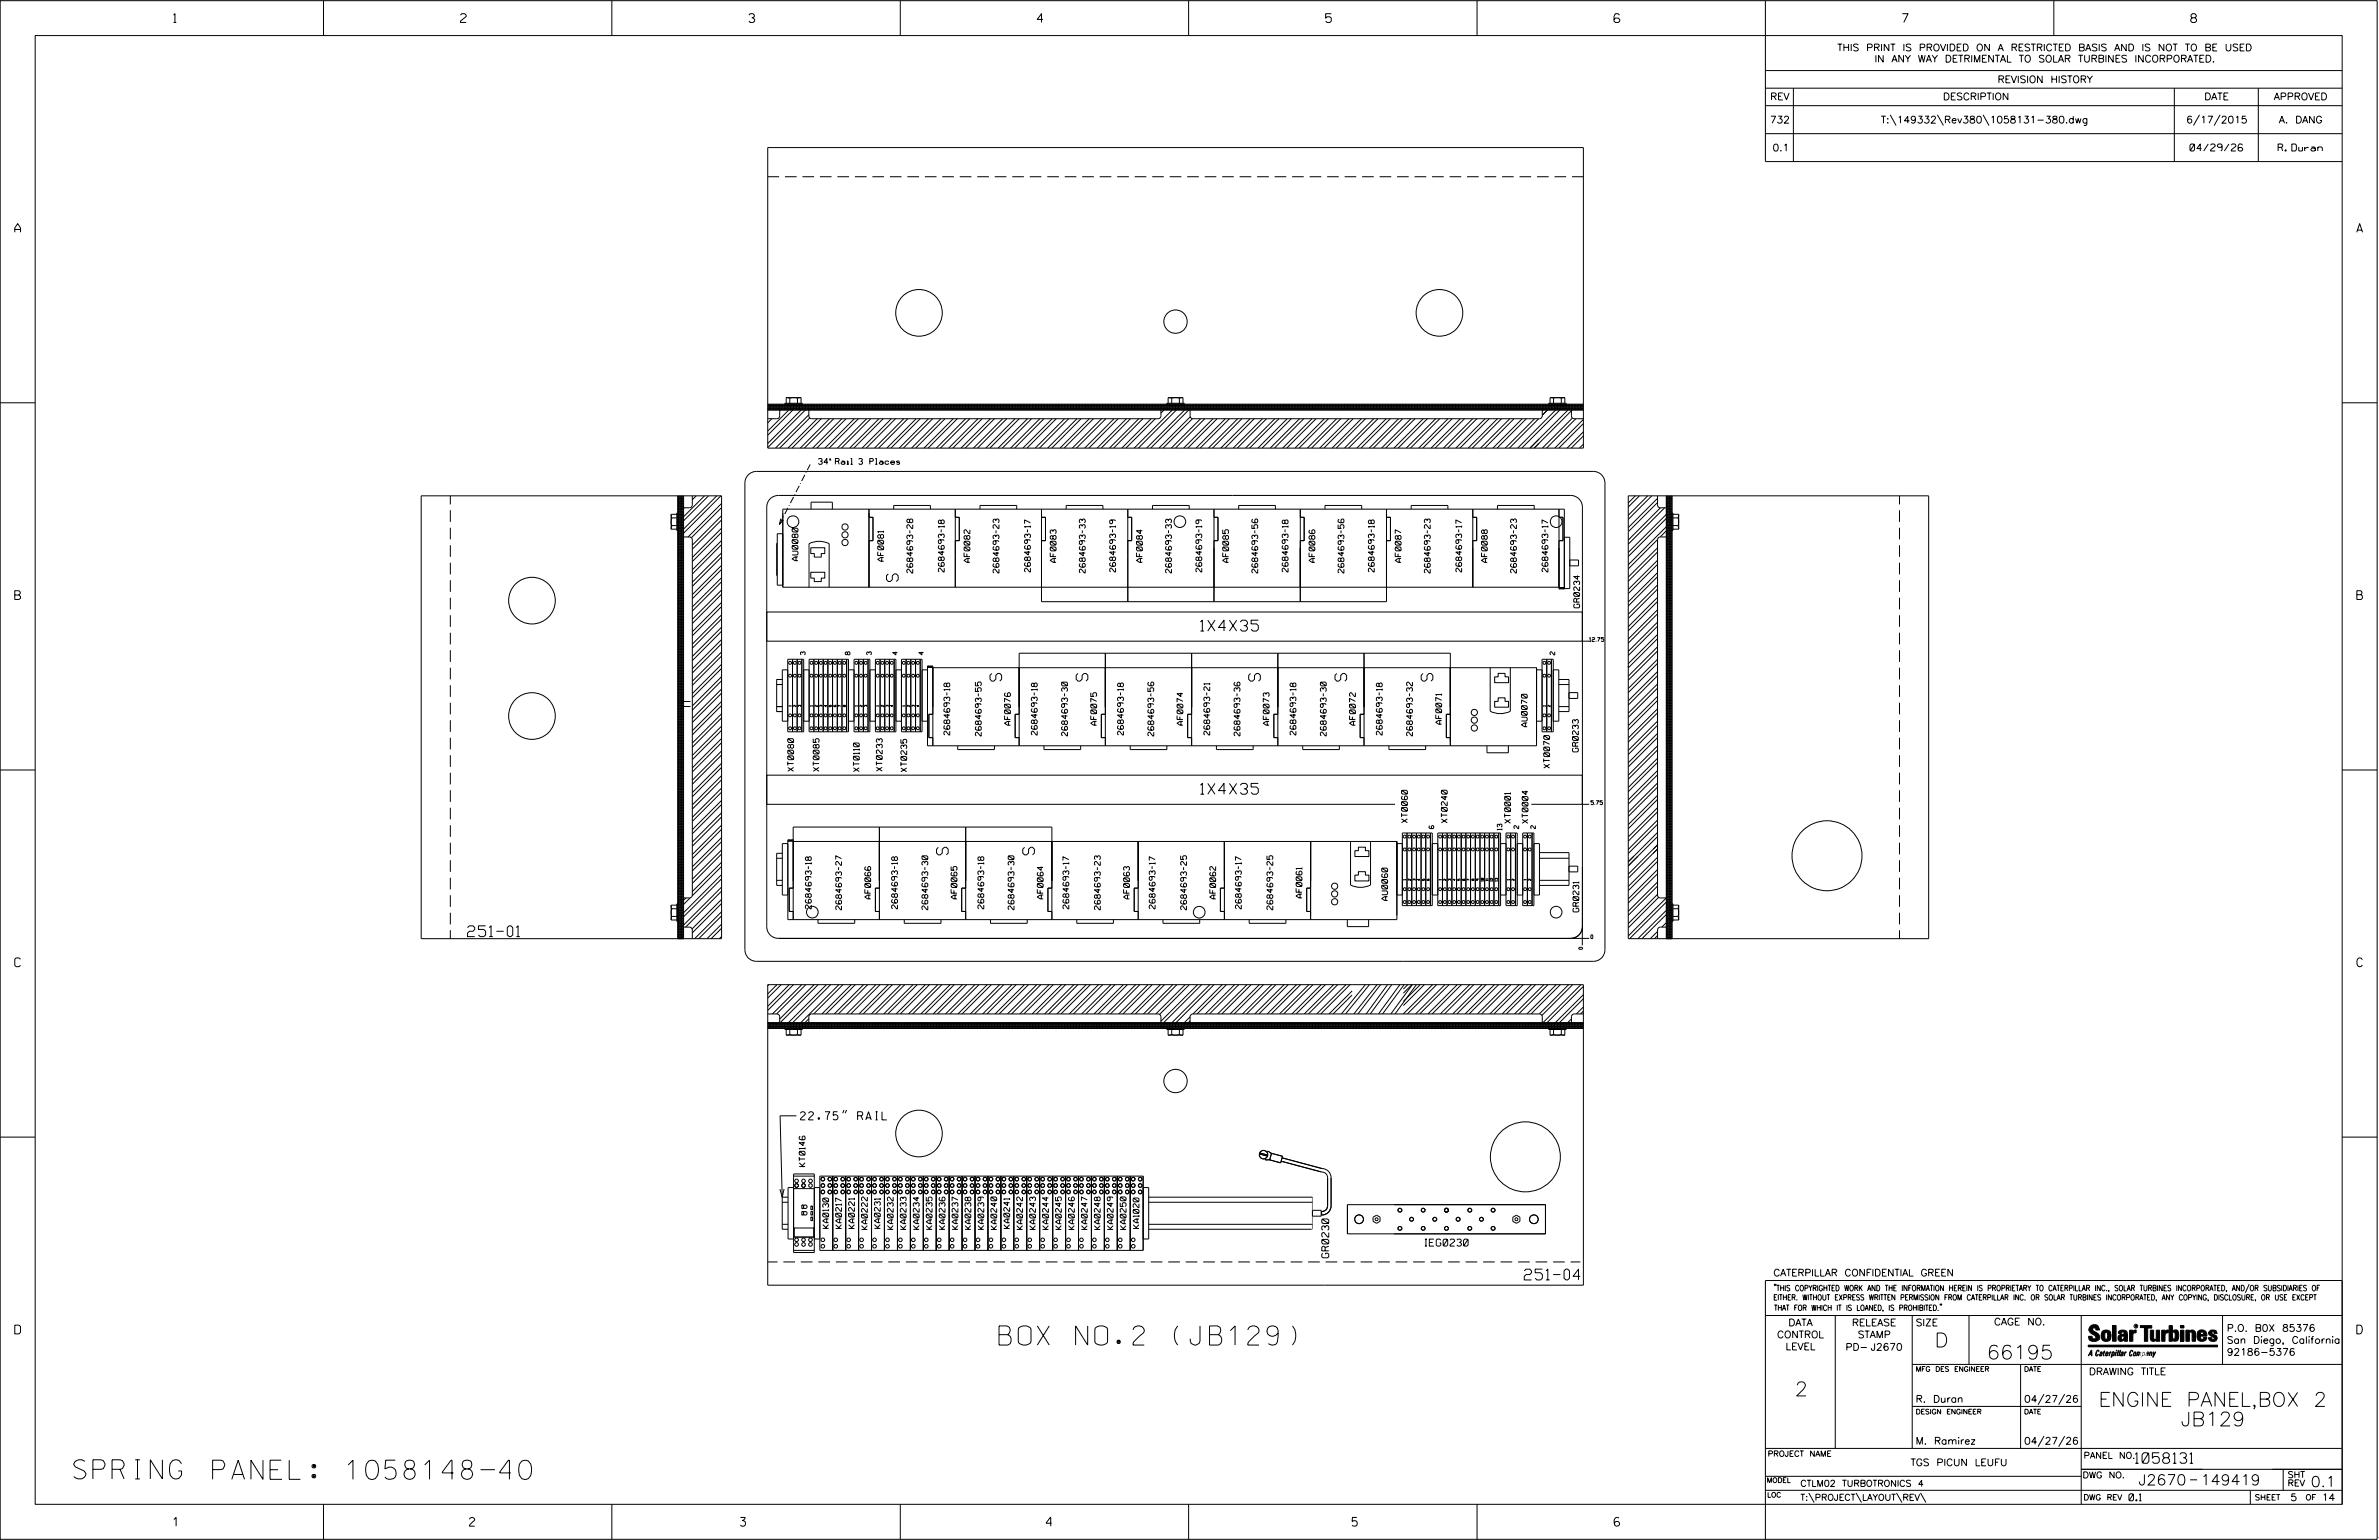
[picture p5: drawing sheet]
<svg xmlns="http://www.w3.org/2000/svg" width="864mm" height="559mm" viewBox="0 0 864 559" stroke-linecap="round" stroke-linejoin="round" font-family="sans-serif">
<defs><g id="words">
<g font-size="6.9">
<text x="362.7" y="488.1">BOX NO.2 (JB129)</text>
<text x="26.8" y="536.7">SPRING</text>
<text x="77.2" y="536.8">PANEL: 1058148-40</text>
</g>
<g font-size="5.1">
<text x="702.3" y="488.8">D</text>
<text x="721.2" y="493.2">66195</text>
<text x="651.5" y="506.5">2</text>
<text x="761.8" y="510.3">ENGINE PANEL,BOX 2</text>
<text x="791.6" y="517.4">JB129</text>
</g>
<g font-size="4.2">
<text x="326" y="211" transform="rotate(-90 326 211)">S</text>
<text x="359.4" y="244.4" transform="rotate(90 359.4 244.4)">S</text>
<text x="390.7" y="244.4" transform="rotate(90 390.7 244.4)">S</text>
<text x="457.5" y="247.2" transform="rotate(-90 457.5 247.2)">S</text>
<text x="488.8" y="247.2" transform="rotate(-90 488.8 247.2)">S</text>
<text x="520.1" y="247.2" transform="rotate(-90 520.1 247.2)">S</text>
<text x="344.2" y="310.2" transform="rotate(-90 344.2 310.2)">S</text>
<text x="375.5" y="310.2" transform="rotate(-90 375.5 310.2)">S</text>
</g>
<g font-size="3.9">
<text x="435.8" y="229">1X4X35</text>
<text x="435.8" y="288.2">1X4X35</text>
<text x="169.7" y="339.9">251-01</text>
<text x="553.3" y="464.4">251-04</text>
</g>
<g font-size="3.8">
<text x="775.1" y="531">1058131</text>
<text x="776.3" y="538.9">J2670</text>
<text x="798.8" y="538.9">149419</text>
<text x="838.8" y="539.5">0.1</text>
</g>
<g font-size="3.2">
<text x="63" y="8.2">1</text>
<text x="167.2" y="8.2">2</text>
<text x="271.8" y="8.2">3</text>
<text x="376.5" y="8.2">4</text>
<text x="481.2" y="8.2">5</text>
<text x="690.6" y="8.2">7</text>
<text x="795.3" y="8.2">8</text>
<text x="5.4" y="84.3">A</text>
<text x="855.5" y="84.3">A</text>
<text x="5.4" y="217.5">B</text>
<text x="855.6" y="217.5">B</text>
<text x="5.4" y="350.8">C</text>
<text x="855.6" y="350.8">C</text>
<text x="5.4" y="484">D</text>
<text x="855.6" y="484">D</text>
<text x="62.8" y="553.8">1</text>
<text x="170.4" y="553.8">2</text>
<text x="268.8" y="553.8">3</text>
<text x="379.8" y="553.8">4</text>
<text x="490.8" y="553.8">5</text>
<text x="585.9" y="553.8">6</text>
</g>
<text font-size="3" x="290.6" y="406.3">22.75&quot; RAIL</text>
<g font-size="2.5">
<text x="666.9" y="18.5">THIS PRINT IS PROVIDED ON A RESTRICTED BASIS AND IS NOT TO BE USED</text>
<text x="680.5" y="22.6">IN ANY WAY DETRIMENTAL TO SOLAR TURBINES INCORPORATED.</text>
<text x="725.1" y="30">REVISION HISTORY</text>
<text x="642.6" y="36.3">REV</text>
<text x="705.3" y="36.3">DESCRIPTION</text>
<text x="800.2" y="36.3">DATE</text>
<text x="825.4" y="36.3">APPROVED</text>
<text x="642.5" y="44.7">732</text>
<text x="682.8" y="44.7">T:\149332\Rev380\1058131-380.dwg</text>
<text x="793.6" y="44.7">6/17/2015</text>
<text x="827.3" y="44.7">A. DANG</text>
<text x="643.5" y="54.8">0.1</text>
<text x="795" y="54.8">04/29/26</text>
<text x="827" y="54.8">R. Duran</text>
<text x="517.2" y="452.1">IEG0230</text>
<text x="482.3" y="456.4" transform="rotate(-90 482.3 456.4)">GR0230</text>
<text x="643.8" y="463">CATERPILLAR CONFIDENTIAL GREEN</text>
<text x="645.1" y="485.5">CONTROL</text>
<text x="649.2" y="481.1">DATA</text>
<text x="672.3" y="481.1">RELEASE</text>
<text x="674.4" y="485.5">STAMP</text>
<text x="695.4" y="481.1">SIZE</text>
<text x="723.8" y="480.8">CAGE NO.</text>
<text x="808.4" y="483.1">P.O. B0X 85376</text>
<text x="648.2" y="489.8">LEVEL</text>
<text x="669.9" y="490">PD- J2670</text>
<text x="808.4" y="487.5">San Diego, California</text>
<text x="808.4" y="491.8">92186-5376</text>
<text x="758.3" y="498.9">DRAWING TITLE</text>
<text x="695.4" y="508.9">R. Duran</text>
<text x="734.8" y="508.9">04/27/26</text>
<text x="695.4" y="524.1">M. Ramirez</text>
<text x="734.8" y="524.1">04/27/26</text>
<text x="693.5" y="531.9">TGS PICUN LEUFU</text>
<text x="772.8" y="544.6">0.1</text>
<text x="831.4" y="544.6">5</text>
<text x="842.9" y="544.6">14</text>
</g>
<g font-size="2.3">
<text x="756.4" y="529.2">PANEL NO.</text>
<text x="653.5" y="539.4">CTLM02 TURBOTRONICS 4</text>
<text x="756" y="536.3">DWG NO.</text>
<text x="830.4" y="539.3">REV</text>
<text x="830.4" y="536.2">SHT</text>
<text x="653.5" y="544.5">T:\PROJECT\LAYOUT\REV\</text>
</g>
<g font-size="2.1">
<text x="297.1" y="168.5">34&quot; Rail 3 Places</text>
<text x="289.7" y="203.5" transform="rotate(-90 289.7 203.5)">AU0080</text>
<text x="320.8" y="203.7" transform="rotate(-90 320.8 203.7)">AF0081</text>
<text x="331.3" y="207.9" transform="rotate(-90 331.3 207.9)">2684693-28</text>
<text x="342.7" y="207.6" transform="rotate(-90 342.7 207.6)">2684693-18</text>
<text x="352.1" y="204" transform="rotate(-90 352.1 204)">AF0082</text>
<text x="362.6" y="207.9" transform="rotate(-90 362.6 207.9)">2684693-23</text>
<text x="374.1" y="207.6" transform="rotate(-90 374.1 207.6)">2684693-17</text>
<text x="383.4" y="204" transform="rotate(-90 383.4 204)">AF0083</text>
<text x="393.9" y="207.9" transform="rotate(-90 393.9 207.9)">2684693-33</text>
<text x="404.9" y="207.6" transform="rotate(-90 404.9 207.6)">2684693-19</text>
<text x="414.7" y="204" transform="rotate(-90 414.7 204)">AF0084</text>
<text x="425.3" y="207.9" transform="rotate(-90 425.3 207.9)">2684693-33</text>
<text x="436.2" y="207.6" transform="rotate(-90 436.2 207.6)">2684693-19</text>
<text x="446" y="204" transform="rotate(-90 446 204)">AF0085</text>
<text x="456.6" y="207.9" transform="rotate(-90 456.6 207.9)">2684693-56</text>
<text x="467.6" y="207.6" transform="rotate(-90 467.6 207.6)">2684693-18</text>
<text x="477.3" y="204" transform="rotate(-90 477.3 204)">AF0086</text>
<text x="487.9" y="207.9" transform="rotate(-90 487.9 207.9)">2684693-56</text>
<text x="498.9" y="207.6" transform="rotate(-90 498.9 207.6)">2684693-18</text>
<text x="508.6" y="204" transform="rotate(-90 508.6 204)">AF0087</text>
<text x="519.2" y="207.9" transform="rotate(-90 519.2 207.9)">2684693-23</text>
<text x="530.6" y="207.6" transform="rotate(-90 530.6 207.6)">2684693-17</text>
<text x="539.9" y="204" transform="rotate(-90 539.9 204)">AF0088</text>
<text x="550.5" y="207.9" transform="rotate(-90 550.5 207.9)">2684693-23</text>
<text x="561.9" y="207.6" transform="rotate(-90 561.9 207.6)">2684693-17</text>
<text x="573.4" y="220.6" transform="rotate(-90 573.4 220.6)">GR0234</text>
<text x="366.8" y="263.1" transform="rotate(-90 366.8 263.1)">AF0076</text>
<text x="398.1" y="263.1" transform="rotate(-90 398.1 263.1)">AF0075</text>
<text x="429.4" y="263.1" transform="rotate(-90 429.4 263.1)">AF0074</text>
<text x="460.7" y="263.1" transform="rotate(-90 460.7 263.1)">AF0073</text>
<text x="492" y="263.1" transform="rotate(-90 492 263.1)">AF0072</text>
<text x="523.3" y="262.8" transform="rotate(-90 523.3 262.8)">AF0071</text>
<text x="554.4" y="263.7" transform="rotate(-90 554.4 263.7)">AU0070</text>
<text x="344.8" y="266.7" transform="rotate(-90 344.8 266.7)">2684693-18</text>
<text x="356.2" y="267.1" transform="rotate(-90 356.2 267.1)">2684693-55</text>
<text x="376.5" y="266.7" transform="rotate(-90 376.5 266.7)">2684693-18</text>
<text x="387.5" y="267" transform="rotate(-90 387.5 267)">2684693-30</text>
<text x="407.8" y="266.7" transform="rotate(-90 407.8 266.7)">2684693-18</text>
<text x="418.8" y="267.1" transform="rotate(-90 418.8 267.1)">2684693-56</text>
<text x="439.1" y="266.7" transform="rotate(-90 439.1 266.7)">2684693-21</text>
<text x="450.1" y="267" transform="rotate(-90 450.1 267)">2684693-36</text>
<text x="470.4" y="266.7" transform="rotate(-90 470.4 266.7)">2684693-18</text>
<text x="481.4" y="267" transform="rotate(-90 481.4 267)">2684693-30</text>
<text x="501.7" y="266.7" transform="rotate(-90 501.7 266.7)">2684693-18</text>
<text x="512.7" y="267" transform="rotate(-90 512.7 267)">2684693-32</text>
<text x="572.9" y="272.8" transform="rotate(-90 572.9 272.8)">GR0233</text>
<text x="288.1" y="279.9" transform="rotate(-90 288.1 279.9)">XT0080</text>
<text x="297.3" y="279.9" transform="rotate(-90 297.3 279.9)">XT0085</text>
<text x="311.9" y="280" transform="rotate(-90 311.9 280)">XT0110</text>
<text x="320.3" y="279.8" transform="rotate(-90 320.3 279.8)">XT0233</text>
<text x="329.1" y="280" transform="rotate(-90 329.1 280)">XT0235</text>
<text x="562.5" y="278.7" transform="rotate(-90 562.5 278.7)">XT0070</text>
<text x="510.9" y="298.5" transform="rotate(-90 510.9 298.5)">XT0060</text>
<text x="525.3" y="298.6" transform="rotate(-90 525.3 298.6)">XT0240</text>
<text x="548.3" y="298.7" transform="rotate(-90 548.3 298.7)">XT0001</text>
<text x="554.7" y="298.7" transform="rotate(-90 554.7 298.7)">XT0004</text>
<text x="294.5" y="329.8" transform="rotate(-90 294.5 329.8)">2684693-18</text>
<text x="316.1" y="326.2" transform="rotate(-90 316.1 326.2)">AF0066</text>
<text x="325.8" y="329.8" transform="rotate(-90 325.8 329.8)">2684693-18</text>
<text x="347.4" y="326.2" transform="rotate(-90 347.4 326.2)">AF0065</text>
<text x="357.1" y="329.8" transform="rotate(-90 357.1 329.8)">2684693-18</text>
<text x="378.7" y="326.2" transform="rotate(-90 378.7 326.2)">AF0064</text>
<text x="388" y="329.8" transform="rotate(-90 388 329.8)">2684693-17</text>
<text x="410" y="326.2" transform="rotate(-90 410 326.2)">AF0063</text>
<text x="419.3" y="329.8" transform="rotate(-90 419.3 329.8)">2684693-17</text>
<text x="441.3" y="326.2" transform="rotate(-90 441.3 326.2)">AF0062</text>
<text x="450.6" y="329.8" transform="rotate(-90 450.6 329.8)">2684693-17</text>
<text x="472.6" y="325.8" transform="rotate(-90 472.6 325.8)">AF0061</text>
<text x="503.7" y="326.7" transform="rotate(-90 503.7 326.7)">AU0060</text>
<text x="305.5" y="330.1" transform="rotate(-90 305.5 330.1)">2684693-27</text>
<text x="336.8" y="330.1" transform="rotate(-90 336.8 330.1)">2684693-30</text>
<text x="368.1" y="330.1" transform="rotate(-90 368.1 330.1)">2684693-30</text>
<text x="399.4" y="330.1" transform="rotate(-90 399.4 330.1)">2684693-23</text>
<text x="430.7" y="330.1" transform="rotate(-90 430.7 330.1)">2684693-25</text>
<text x="462" y="330.1" transform="rotate(-90 462 330.1)">2684693-25</text>
<text x="573.1" y="330.9" transform="rotate(-90 573.1 330.9)">GR0231</text>
<text x="292.3" y="423.3" transform="rotate(-90 292.3 423.3)">KT0146</text>
<text x="300.8" y="445.7" transform="rotate(-90 300.8 445.7)">KA0130</text>
<text x="305.5" y="445.8" transform="rotate(-90 305.5 445.8)">KA0217</text>
<text x="310.2" y="445.8" transform="rotate(-90 310.2 445.8)">KA0221</text>
<text x="314.9" y="446.1" transform="rotate(-90 314.9 446.1)">KA0222</text>
<text x="319.6" y="445.7" transform="rotate(-90 319.6 445.7)">KA0231</text>
<text x="324.3" y="446.1" transform="rotate(-90 324.3 446.1)">KA0232</text>
<text x="328.9" y="446.1" transform="rotate(-90 328.9 446.1)">KA0233</text>
<text x="333.6" y="446.1" transform="rotate(-90 333.6 446.1)">KA0234</text>
<text x="338.3" y="446.1" transform="rotate(-90 338.3 446.1)">KA0235</text>
<text x="343" y="446.1" transform="rotate(-90 343 446.1)">KA0236</text>
<text x="347.7" y="446.1" transform="rotate(-90 347.7 446.1)">KA0237</text>
<text x="352.4" y="446.1" transform="rotate(-90 352.4 446.1)">KA0238</text>
<text x="357.1" y="446.1" transform="rotate(-90 357.1 446.1)">KA0239</text>
<text x="361.8" y="446.1" transform="rotate(-90 361.8 446.1)">KA0240</text>
<text x="366.5" y="445.8" transform="rotate(-90 366.5 445.8)">KA0241</text>
<text x="371.2" y="446.1" transform="rotate(-90 371.2 446.1)">KA0242</text>
<text x="375.9" y="446.1" transform="rotate(-90 375.9 446.1)">KA0243</text>
<text x="380.6" y="446.1" transform="rotate(-90 380.6 446.1)">KA0244</text>
<text x="385.3" y="446.1" transform="rotate(-90 385.3 446.1)">KA0245</text>
<text x="390" y="446.1" transform="rotate(-90 390 446.1)">KA0246</text>
<text x="394.7" y="446.1" transform="rotate(-90 394.7 446.1)">KA0247</text>
<text x="399.4" y="446.1" transform="rotate(-90 399.4 446.1)">KA0248</text>
<text x="404.1" y="446.1" transform="rotate(-90 404.1 446.1)">KA0249</text>
<text x="408.8" y="446.1" transform="rotate(-90 408.8 446.1)">KA0250</text>
<text x="413.5" y="445.8" transform="rotate(-90 413.5 445.8)">KA1020</text>
</g>
<g font-size="2">
<text x="643.8" y="468.4">&quot;THIS COPYRIGHTED WORK AND THE INFORMATION HEREIN IS PROPRIETARY TO CATERPILLAR INC., SOLAR TURBINES INCORPORATED, AND/OR SUBSIDIARIES OF</text>
<text x="643.8" y="471.8">EITHER. WITHOUT EXPRESS WRITTEN PERMISSION FROM CATERPILLAR INC. OR SOLAR TURBINES INCORPORATED, ANY COPYING, DISCLOSURE, OR USE EXCEPT</text>
<text x="644" y="475.6">THAT FOR WHICH IT IS LOANED, IS PROHIBITED.&quot;</text>
<text x="641.7" y="528.5">PROJECT NAME</text>
<text x="756.3" y="544.3">DWG REV</text>
<text x="818.5" y="544.3">SHEET</text>
<text x="836.9" y="544.3">OF</text>
</g>
<g font-size="1.8">
<text x="695.4" y="497.6">MFG DES ENGINEER</text>
<text x="734.8" y="497.6">DATE</text>
<text x="695.4" y="513.1">DESIGN ENGINEER</text>
<text x="734.8" y="513.1">DATE</text>
<text x="641.3" y="538">MODEL</text>
<text x="641.5" y="543.3">LOC</text>
</g>
<g font-size="1.7">
<text x="292.3" y="237.6" transform="rotate(-90 292.3 237.6)">3</text>
<text x="308.5" y="237.6" transform="rotate(-90 308.5 237.6)">8</text>
<text x="316.3" y="237.6" transform="rotate(-90 316.3 237.6)">3</text>
<text x="325.8" y="237.6" transform="rotate(-90 325.8 237.6)">4</text>
<text x="335.2" y="237.6" transform="rotate(-90 335.2 237.6)">4</text>
<text x="564.4" y="237.6" transform="rotate(-90 564.4 237.6)">2</text>
<text x="545.2" y="301.2" transform="rotate(-90 545.2 301.2)">13</text>
<text x="551.3" y="300.7" transform="rotate(-90 551.3 300.7)">2</text>
<text x="557.4" y="300.7" transform="rotate(-90 557.4 300.7)">2</text>
</g>
<g font-size="1.4">
<text x="577" y="232.8">12.75</text>
<text x="577.5" y="292">5.75</text>
<text x="577.5" y="340.6">0</text>
<text x="573.1" y="343.7" transform="rotate(90 573.1 343.7)">0</text>
</g>
<text font-size=".9" x="775.1" y="481.7">R</text>
<g font-size=".8">
<text x="287.2" y="256.3" transform="rotate(-90 287.2 256.3)">1</text>
<text x="288.9" y="256.4" transform="rotate(-90 288.9 256.4)">2</text>
<text x="290.6" y="256.4" transform="rotate(-90 290.6 256.4)">3</text>
<text x="295" y="256.3" transform="rotate(-90 295 256.3)">1</text>
<text x="296.7" y="256.4" transform="rotate(-90 296.7 256.4)">2</text>
<text x="298.4" y="256.4" transform="rotate(-90 298.4 256.4)">3</text>
<text x="300.1" y="256.4" transform="rotate(-90 300.1 256.4)">4</text>
<text x="301.8" y="256.4" transform="rotate(-90 301.8 256.4)">5</text>
<text x="305.2" y="256.4" transform="rotate(-90 305.2 256.4)">7</text>
<text x="306.9" y="256.4" transform="rotate(-90 306.9 256.4)">8</text>
<text x="311.3" y="256.3" transform="rotate(-90 311.3 256.3)">1</text>
<text x="313" y="256.4" transform="rotate(-90 313 256.4)">2</text>
<text x="314.7" y="256.4" transform="rotate(-90 314.7 256.4)">3</text>
<text x="319" y="256.3" transform="rotate(-90 319 256.3)">1</text>
<text x="320.7" y="256.4" transform="rotate(-90 320.7 256.4)">2</text>
<text x="322.4" y="256.4" transform="rotate(-90 322.4 256.4)">3</text>
<text x="324.1" y="256.4" transform="rotate(-90 324.1 256.4)">4</text>
<text x="328.5" y="256.3" transform="rotate(-90 328.5 256.3)">1</text>
<text x="330.2" y="256.4" transform="rotate(-90 330.2 256.4)">2</text>
<text x="331.9" y="256.4" transform="rotate(-90 331.9 256.4)">3</text>
<text x="333.6" y="256.4" transform="rotate(-90 333.6 256.4)">4</text>
<text x="561" y="256.3" transform="rotate(-90 561 256.3)">1</text>
<text x="562.7" y="256.4" transform="rotate(-90 562.7 256.4)">2</text>
<text x="510.3" y="319.4" transform="rotate(-90 510.3 319.4)">1</text>
<text x="512" y="319.5" transform="rotate(-90 512 319.5)">2</text>
<text x="513.7" y="319.5" transform="rotate(-90 513.7 319.5)">3</text>
<text x="515.4" y="319.5" transform="rotate(-90 515.4 319.5)">4</text>
<text x="517.1" y="319.5" transform="rotate(-90 517.1 319.5)">5</text>
<text x="523.2" y="319.4" transform="rotate(-90 523.2 319.4)">1</text>
<text x="524.9" y="319.5" transform="rotate(-90 524.9 319.5)">2</text>
<text x="526.6" y="319.5" transform="rotate(-90 526.6 319.5)">3</text>
<text x="528.3" y="319.5" transform="rotate(-90 528.3 319.5)">4</text>
<text x="530" y="319.5" transform="rotate(-90 530 319.5)">5</text>
<text x="531.7" y="319.5" transform="rotate(-90 531.7 319.5)">6</text>
<text x="533.4" y="319.5" transform="rotate(-90 533.4 319.5)">7</text>
<text x="535.1" y="319.5" transform="rotate(-90 535.1 319.5)">8</text>
<text x="536.8" y="319.5" transform="rotate(-90 536.8 319.5)">9</text>
<text x="538.5" y="319.8" transform="rotate(-90 538.5 319.8)">10</text>
<text x="540.2" y="319.6" transform="rotate(-90 540.2 319.6)">11</text>
<text x="541.9" y="319.8" transform="rotate(-90 541.9 319.8)">12</text>
<text x="543.6" y="319.8" transform="rotate(-90 543.6 319.8)">13</text>
<text x="548" y="319.4" transform="rotate(-90 548 319.4)">1</text>
<text x="549.7" y="319.5" transform="rotate(-90 549.7 319.5)">2</text>
<text x="554" y="319.4" transform="rotate(-90 554 319.4)">1</text>
<text x="555.7" y="319.5" transform="rotate(-90 555.7 319.5)">2</text>
</g>
</g></defs>
<g fill="none" stroke="#000" stroke-width=".36">
<path d="M.1 .2h862.8v558.4h-862.8zM12.8 12.9h837.4v533h-837.4zM117.4 .2v12.7M222.1 .2v12.7M326.8 .2v12.7M431.5 .2v12.7M536.2 .2v12.7M587.9 5.5l-.5-.5h-1l-.5 1v1.7l.5 .4h1l.6-.4v-.6l-.6-.5h-1l-.5 .5M640.9 .2v58.4h209.3M745.6 .2v12.7M640.9 25.6h209.3M640.9 32h209.3"/>
<path d="M640.9 38.3h209.3M651 32v26.6M789.3 32v26.6M819.8 32v26.6M278.7 53.6h296.1v109h-296.1zM640.9 48.5h209.3M686.2 41.7l2.1 3.8M703.3 41.7l2.2 3.8M719.9 41.7l2.1 3.8M798.4 41.7l-2.1 3.8M805.9 41.7l-2.1 3.8M278.7 64.1h4.1"/>
<path d="M284.9 64.1h4.3M291.3 64.1h4.2M297.6 64.1h4.3M304 64.1h4.2M310.3 64.1h4.3M316.7 64.1h4.2M323 64.1h4.3M329.4 64.1h4.2M335.7 64.1h4.3M342.1 64.1h4.2M348.4 64.1h4.2M354.8 64.1h4.2"/>
<path d="M361.1 64.1h4.2M367.5 64.1h4.2M373.8 64.1h4.2M380.2 64.1h4.2M386.5 64.1h4.2M392.9 64.1h4.2M399.2 64.1h4.2M405.6 64.1h4.2M411.9 64.1h4.2M418.3 64.1h4.2M424.6 64.1h4.2M431 64.1h4.2"/>
<path d="M437.3 64.1h4.2M443.7 64.1h4.2M450 64.1h4.2M456.4 64.1h4.2M462.7 64.1h4.2M469.1 64.1h4.2M475.4 64.1h4.2M481.8 64.1h4.2M488.1 64.1h4.2M494.5 64.1h4.2M500.8 64.1h4.2M507.2 64.1h4.2"/>
<path d="M513.5 64.1h4.2M519.9 64.1h4.2M526.2 64.1h4.2M532.6 64.1h4.2M538.9 64.1h4.2M545.3 64.1h4.2M551.6 64.1h4.2M558 64.1h4.2M564.3 64.1h4.2M570.7 64.1h4.1M.1 146.2h12.7M278.7 146.9h296.1"/>
<path d="M278.7 147.1h296.1M278.7 147.4h296.1M278.7 147.7h296.1M278.7 148h296.1M278.7 148.2h296.1M278.7 148.5h296.1M278.7 148.7h296.1M278.7 146.6h296.1M279.6 146.6v2.2M280.2 151.9l-1.5 1.6M280.7 146.6v2.2M281.7 146.6v2.2"/>
<path d="M282.8 146.6v2.2M283 148.8v2.1l-.4 .8-3.9 .2M283.4 148.8l-.4 .3M283.8 146.6v2.2M284.9 148.8v-2.5h6.4v2.5M285.4 144.3v2M285.4 144.3h5.4M285.4 144.3l1.3 .3M286 146.6v2.2M286.3 148.8l-7.6 7.6M286.7 144.6l1.4-.3 1.4 .3M286.7 144.6v1.7"/>
<path d="M287 146.6v2.2M287.8 148.8l-9.1 9.1M288.1 146.6v2.2M289.1 146.6v2.2M289.5 144.6v1.7M290.2 146.6v2.2M290.8 144.3l-1.3 .3M290.8 144.3v2M290.8 148.8l-12.1 12.1M292.3 146.6v2.2l-13.6 13.6M293.4 146.6v2.2M293.6 150.5l-12.1 12.1"/>
<path d="M293.9 151.7l-10.9 10.9M294.4 146.6v2.2M295.5 146.6v2.2M296.5 146.6v2.2M296.7 151.9l-10.7 10.7M297.6 146.6v2.2M298.1 151.9l-10.6 10.7M298.7 146.6v2.2M299.7 146.6v2.2M300.8 146.6v2.2M301.1 151.9l-10.6 10.7M301.8 146.6v2.2"/>
<path d="M302.6 151.9l-10.6 10.7M302.9 146.6v2.2M304 146.6v2.2M305 146.6v2.2M305.6 151.9l-10.6 10.7M306.1 146.6v2.2M307.1 146.6v2.2M307.1 151.9l-10.6 10.7M308.2 146.6v2.2M309.2 146.6v2.2M310.1 151.9l-10.6 10.7M310.3 146.6v2.2"/>
<path d="M311.4 146.6v2.2M311.6 151.9l-10.6 10.7M312.4 146.6v2.2M313.5 146.6v2.2M314.5 146.6v2.2M314.6 151.9l-10.6 10.7M315.6 146.6v2.2M316.1 151.9l-10.6 10.7M316.7 146.6v2.2M317.7 146.6v2.2M318.8 146.6v2.2M319.1 151.9l-10.6 10.7"/>
<path d="M319.8 146.6v2.2M320.6 151.9l-10.6 10.7M320.9 146.6v2.2M321.9 146.6v2.2M323 146.6v2.2M323.6 151.9l-10.7 10.7M324.1 146.6v2.2M325.1 151.9l-10.6 10.7M325.1 146.6v2.2M326.2 146.6v2.2M327.2 146.6v2.2M328.1 151.9l-10.6 10.7"/>
<path d="M328.3 146.6v2.2M329.4 146.6v2.2M329.6 151.9l-10.7 10.7M330.4 146.6v2.2M331.5 146.6v2.2M332.5 146.6v2.2M332.6 151.9l-10.7 10.7M333.6 146.6v2.2M334 151.9l-10.6 10.7M334.6 146.6v2.2M335.7 146.6v2.2M336.8 146.6v2.2"/>
<path d="M337 151.9l-10.6 10.7M337.8 146.6v2.2M338.6 151.9l-10.7 10.7M338.9 146.6v2.2M339.9 146.6v2.2M341 146.6v2.2M341.6 151.9l-10.7 10.7M342.1 146.6v2.2M343 151.9l-10.6 10.7M343.1 146.6v2.2M344.2 146.6v2.2M345.2 146.6v2.2"/>
<path d="M346 151.9l-10.6 10.7M346.3 146.6v2.2M347.3 146.6v2.2M347.5 151.9l-10.6 10.7M348.4 146.6v2.2M349.5 146.6v2.2M350.5 146.6v2.2M350.5 151.9l-10.6 10.7M351.6 146.6v2.2M352 151.9l-10.6 10.7M352.6 146.6v2.2M353.7 146.6v2.2"/>
<path d="M354.8 146.6v2.2M355 151.9l-10.6 10.7M355.8 146.6v2.2M356.5 151.9l-10.6 10.7M356.9 146.6v2.2M357.9 146.6v2.2M359 146.6v2.2M359.5 151.9l-10.6 10.7M360 146.6v2.2M361 151.9l-10.6 10.7M361.1 146.6v2.2M362.2 146.6v2.2"/>
<path d="M363.2 146.6v2.2M364 151.9l-10.6 10.7M364.3 146.6v2.2M365.3 146.6v2.2M365.5 151.9l-10.6 10.7M366.4 146.6v2.2M367.5 146.6v2.2M368.5 151.9l-10.6 10.7M368.5 146.6v2.2M369.6 146.6v2.2M370 151.9l-10.7 10.7M370.6 146.6v2.2"/>
<path d="M371.7 146.6v2.2M372.7 146.6v2.2M373 151.9l-10.7 10.7M373.8 146.6v2.2M374.5 151.9l-10.6 10.7M374.9 146.6v2.2M375.9 146.6v2.2M377 146.6v2.2M377.5 151.9l-10.6 10.7M378 146.6v2.2M379 151.9l-10.7 10.7M379.1 146.6v2.2"/>
<path d="M380.2 146.6v2.2M381.2 146.6v2.2M382 151.9l-10.7 10.7M382.3 146.6v2.2M383.3 146.6v2.2M383.4 151.9l-10.6 10.7M384.4 146.6v2.2M385.4 146.6v2.2M386.4 151.9l-10.6 10.7M386.5 146.6v2.2M387.6 146.6v2.2M387.9 151.9l-10.6 10.7"/>
<path d="M388.6 146.6v2.2M389.7 146.6v2.2M390.7 146.6v2.2M390.9 151.9l-10.6 10.7M391.8 146.6v2.2M392.4 151.9l-10.6 10.7M392.9 146.6v2.2M393.9 146.6v2.2M395 146.6v2.2M395.4 151.9l-10.6 10.7M396 146.6v2.2M396.9 151.9l-10.6 10.7"/>
<path d="M397.1 146.6v2.2M398.1 146.6v2.2M399.2 146.6v2.2M399.9 151.9l-10.6 10.7M400.3 146.6v2.2M401.3 146.6v2.2M401.4 151.9l-10.6 10.7M402.4 146.6v2.2M403.4 146.6v2.2M404.4 151.9l-10.6 10.7M404.5 146.6v2.2M405.6 146.6v2.2"/>
<path d="M405.9 151.9l-10.6 10.7M406.6 146.6v2.2M407.7 146.6v2.2M408.7 146.6v2.2M408.9 151.9l-10.6 10.7M409.8 146.6v2.2M410.4 151.9l-10.6 10.7M410.8 146.6v2.2M411.9 146.6v2.2M413 146.6v2.2M413.4 151.9l-10.6 10.7M414 146.6v2.2"/>
<path d="M414.9 151.9l-10.7 10.7M415.1 146.6v2.2M416.1 146.6v2.2M417.2 146.6v2.2M417.9 151.9l-10.7 10.7M418.3 146.6v2.2M419.3 146.6v2.2M419.4 151.9l-10.7 10.7M420.4 146.6v2.2M421.4 146.6v4.6l-.4 .5-.6 .2h-125.7l-.6-.2-.4-.5-.1-2.4M422.5 146.6v2.2M422.6 148.8l-1.2 1.1"/>
<path d="M423.5 148.8v-2.5h6.4v2.5M424 144.3l1.3 .3M424 144.3v2M424 144.3h5.4M424.6 146.6v2.2M425.3 144.6l1.4-.3 1.4 .3M425.3 144.6v1.7M425.6 148.8l-13.9 13.8M425.7 146.6v2.2M426.7 146.6v2.2M427 148.8l-13.8 13.8M427.8 146.6v2.2"/>
<path d="M428.1 144.6v1.7M428.8 146.6v2.2M429.4 144.3l-1.3 .3M429.4 144.3v2M430 148.8l-13.8 13.8M431 146.6v2.2M431.5 148.8l-13.8 13.8M432 146.6l.1 4.6 .4 .5 .6 .2h125.7l.6-.2 .4-.5 .1-2.4M432.1 151.2l-11.4 11.4M432.9 151.9l-10.7 10.7M433.1 146.6v2.2M434.1 146.6v2.2"/>
<path d="M435.2 146.6v2.2M435.8 151.9l-10.6 10.7M436.2 146.6v2.2M437.3 146.6v2.2M437.3 151.9l-10.6 10.7M438.4 146.6v2.2M439.4 146.6v2.2M440.3 151.9l-10.6 10.7M440.5 146.6v2.2M441.5 146.6v2.2M441.8 151.9l-10.6 10.7M442.6 146.6v2.2"/>
<path d="M443.7 146.6v2.2M444.7 146.6v2.2M444.8 151.9l-10.6 10.7M445.8 146.6v2.2M446.3 151.9l-10.6 10.7M446.8 146.6v2.2M447.9 146.6v2.2M448.9 146.6v2.2M449.3 151.9l-10.6 10.7M450 146.6v2.2M450.8 151.9l-10.6 10.7M451.1 146.6v2.2"/>
<path d="M452.1 146.6v2.2M453.2 146.6v2.2M453.8 151.9l-10.6 10.7M454.2 146.6v2.2M455.3 146.6v2.2M455.3 151.9l-10.6 10.7M456.4 146.6v2.2M457.4 146.6v2.2M458.3 151.9l-10.6 10.7M458.5 146.6v2.2M459.5 146.6v2.2M459.8 151.9l-10.6 10.7"/>
<path d="M460.6 146.6v2.2M461.6 146.6v2.2M462.7 146.6v2.2M462.8 151.9l-10.6 10.7M463.8 146.6v2.2M464.3 151.9l-10.7 10.7M464.8 146.6v2.2M465.9 146.6v2.2M466.9 146.6v2.2M467.3 151.9l-10.7 10.7M468 146.6v2.2M468.8 151.9l-10.6 10.7"/>
<path d="M469.1 146.6v2.2M470.1 146.6v2.2M471.2 146.6v2.2M471.8 151.9l-10.7 10.7M472.2 146.6v2.2M473.3 151.9l-10.7 10.7M473.3 146.6v2.2M474.3 146.6v2.2M475.4 146.6v2.2M476.3 151.9l-10.7 10.7M476.5 146.6v2.2M477.5 146.6v2.2"/>
<path d="M477.7 151.9l-10.6 10.7M478.6 146.6v2.2M479.6 146.6v2.2M480.7 146.6v2.2M480.7 151.9l-10.6 10.7M481.8 146.6v2.2M482.2 151.9l-10.6 10.7M482.8 146.6v2.2M483.9 146.6v2.2M484.9 146.6v2.2M485.2 151.9l-10.6 10.7M486 146.6v2.2"/>
<path d="M486.7 151.9l-10.6 10.7M487 146.6v2.2M488.1 146.6v2.2M489.2 146.6v2.2M489.7 151.9l-10.6 10.7M490.2 146.6v2.2M491.2 151.9l-10.6 10.7M491.3 146.6v2.2M492.3 146.6v2.2M493.4 146.6v2.2M494.2 151.9l-10.6 10.7M494.5 146.6v2.2"/>
<path d="M495.5 146.6v2.2M495.7 151.9l-10.6 10.7M496.6 146.6v2.2M497.6 146.6v2.2M498.7 146.6v2.2M498.7 151.9l-10.6 10.7M499.7 146.6v2.2M500.2 151.9l-10.7 10.7M500.8 146.6v2.2M501.9 146.6v2.2M502.9 146.6v2.2M503.2 151.9l-10.7 10.7"/>
<path d="M504 146.6v2.2M504.7 151.9l-10.6 10.7M505 146.6v2.2M506.1 146.6v2.2M507.2 146.6v2.2M507.7 151.9l-10.6 10.7M508.2 146.6v2.2M509.2 151.9l-10.7 10.7M509.3 146.6v2.2M510.3 146.6v2.2M511.4 146.6v2.2M512.2 151.9l-10.7 10.7"/>
<path d="M512.4 146.6v2.2M513.5 146.6v2.2M513.6 151.9l-10.6 10.7M514.6 146.6v2.2M515.6 146.6v2.2M516.6 151.9l-10.6 10.7M516.7 146.6v2.2M517.7 146.6v2.2M518.2 151.9l-10.7 10.7M518.8 146.6v2.2M519.9 146.6v2.2M520.9 146.6v2.2"/>
<path d="M521.2 151.9l-10.7 10.7M522 146.6v2.2M522.6 151.9l-10.6 10.7M523 146.6v2.2M524.1 146.6v2.2M525.1 146.6v2.2M525.6 151.9l-10.6 10.7M526.2 146.6v2.2M527.1 151.9l-10.6 10.7M527.3 146.6v2.2M528.3 146.6v2.2M529.4 146.6v2.2"/>
<path d="M530.1 151.9l-10.6 10.7M530.4 146.6v2.2M531.5 146.6v2.2M531.6 151.9l-10.6 10.7M532.6 146.6v2.2M533.6 146.6v2.2M534.6 151.9l-10.6 10.7M534.7 146.6v2.2M535.7 146.6v2.2M536.1 151.9l-10.6 10.7M536.8 146.6v2.2M537.8 146.6v2.2"/>
<path d="M538.9 146.6v2.2M539.1 151.9l-10.6 10.7M540 146.6v2.2M540.6 151.9l-10.6 10.7M541 146.6v2.2M542.1 146.6v2.2M543.1 146.6v2.2M543.6 151.9l-10.6 10.7M544.2 146.6v2.2M545.1 151.9l-10.6 10.7M545.3 146.6v2.2M546.3 146.6v2.2"/>
<path d="M547.4 146.6v2.2M548.1 151.9l-10.6 10.7M548.4 146.6v2.2M549.5 146.6v2.2M549.6 151.9l-10.6 10.7M550.5 146.6v2.2M551.6 146.6v2.2M552.6 151.9l-10.7 10.7M552.7 146.6v2.2M553.7 146.6v2.2M554.1 151.9l-10.6 10.7M554.8 146.6v2.2"/>
<path d="M555.8 146.6v2.2M556.9 146.6v2.2M557.1 151.9l-10.6 10.7M558 146.6v2.2M558.6 151.9l-10.7 10.7M559 146.6v2.2M560.1 146.6v2.2M560.2 148.8l-.3 .4M561.1 146.6v2.2M561.7 148.8l-1.8 1.9M562.2 148.8v-2.5h6.3v2.5M562.7 144.3l1.3 .3"/>
<path d="M562.7 144.3h5.3M562.7 144.3v2M563.2 146.6v2.2M564 144.6l1.4-.3 1.4 .3M564 144.6v1.7M564.3 146.6v2.2M564.7 148.8l-13.8 13.8M565.4 146.6v2.2M566.2 148.8l-13.8 13.8M566.4 146.6v2.2M566.8 144.6v1.7M567.5 146.6v2.2"/>
<path d="M568 144.3l-1.2 .3M568 144.3v2M569.2 148.8l-13.8 13.8 3.3-3.3M569.6 146.6v2.2M570.4 148.8v2.1l.5 .8 3.9 .2M570.7 146.6v2.2M570.7 148.8l-13.8 13.8 1.8-1.8M570.8 151.7l-10.9 10.9M571.7 146.6v2.2M572 151.9l-10.6 10.7M572.8 146.6v2.2M573.8 146.6v2.2"/>
<path d="M574.8 156.7l-5.9 5.9M574.8 153.7l-8.9 8.9M574.8 152.2l-10.4 10.4M574.8 158.2l-4.4 4.4M850.2 146.2h12.7M152.9 179.9v160.7h109v-160.7M152.9 179.9h109M163.5 179.9v3.1M246 179.9v160.7h2.1v-160.7M246.2 179.9v160.7M247.3 179.9v160.7M251.3 179.9l-.2 3.9-.8 .5h-2.2"/>
<path d="M252.7 179.9l-1.4 1.4M255.7 179.9l-7.6 7.6h-2.1M257.2 179.9l-9.1 9.1M260.2 179.9l-12.1 12.1h-2.1M261.7 179.9l-13.6 13.6M271.6 172.3l1.4-.9 1.6-.3h303.8a4.2 4.2 0 0 1 4.2 4.2v169.3a4.2 4.2 0 0 1-4.2 4.2h-303.8a4.2 4.2 0 0 1-4.2-4.2v-169.3l.3-1.6zM288.6 179.3l-.1 .2M290.1 176.3l-1.1 2.2M290.6 175.3l-.1 .2M292.2 172.3l-1.2 2.3M292.7 171.3l-.1 .3M294.1 168.5l-1 2.1"/>
<path d="M574.8 161.2l-1.4 1.4M591.1 179.9h109M591.1 179.9v12.8M593.7 179.9l-2.6 2.6M595.1 179.9l-4 4.1M598.1 179.9l-7 7.1M599.6 179.9l-8.5 8.6M601.7 179.9l.1 3.6 .3 .6 .7 .2M604.9 179.9v160.7h2.1v-160.7M605.1 179.9v160.7M606.2 179.9v160.7M689.5 179.9v3.1"/>
<path d="M700.1 179.9v160.7h-109v-147.6l10.6-10.6M163.5 185.1v4.3M163.5 191.5v4.2M163.5 197.8v4.3M243.6 186.6l.4 1.3M243.6 186.6v5.4M243.6 186.6h2.1M243.6 192h2.1M243.9 190.7h1.8M243.9 187.9h1.8M244 187.9l-.4 1.4 .4 1.4M244 190.7l-.4 1.3"/>
<path d="M246 196.2h2.1M246 182.2h2.1M246 194.6h2.1M246 194.9h2.1M246 195.2h2.1M246 195.4h2.1M246 195.7h2.1M246 196h2.1M246 196.5h2.1M246 196.7h2.1M246 197h2.1M246 197.3h2.1"/>
<path d="M246 197.6h2.1M246 197.8h2.1M246 198.1h2.1M246 198.3h2.1M246 198.6h2.1M246 198.9h2.1M246 199.1h2.1M246 199.4h2.1M246 199.7h2.1M246 199.9h2.1M246 184.3h2.1M246 184.6h2.1"/>
<path d="M246 184.9h2.1M246 185.1h2.1M246 185.4h2.1M246 185.6h2.1M246 185.9h2.1M246 186.4h2.1M246 186.7h2.1M246 187h2.1M246 187.2h2.1M246 187.7h2.1M246 188h2.1M246 188.3h2.1"/>
<path d="M246 188.6h2.1M246 188.8h2.1M246 189.1h2.1M246 189.3h2.1M246 189.6h2.1M246 189.9h2.1M246 190.1h2.1M246 190.4h2.1M246 190.7h2.1M246 190.9h2.1M246 191.2h2.1M246 191.5h2.1"/>
<path d="M246 191.7h2.1M246 192.3h2.1M246 192.8h2.1M246 193h2.1M246 193.3h2.1M246 193.6h2.1M246 193.9h2.1M246 194.1h2.1M246 194.4h2.1M246 180.1h2.1M246 180.3h2.1M246 180.6h2.1"/>
<path d="M246 180.9h2.1M246 181.2h2.1M246 181.4h2.1M246 181.7h2.1M246 181.9h2.1M246 182.5h2.1M246 182.7h2.1M246 183h2.1M246 183.3h2.1M246 183.5h2.1M246 183.8h2.1M246 184h2.1"/>
<path d="M248.1 194.8l2.5 .1 .5 .4 .2 .6v128.9l-.2 .6-.5 .4h-2.5M248.1 186.2h-2.4v6.3h2.4M248.4 184.3l-.3 .2M261.9 182.7l-12.1 12.1M261.9 187.1l-10.6 10.7M261.9 191.7l-10.6 10.6M261.9 184.2l-10.9 10.9M261.9 188.7l-10.6 10.6M261.9 193.1l-10.6 10.7M261.9 196.1l-10.6 10.7M261.9 197.6l-10.6 10.7M281.9 199h.3"/>
<path d="M282.2 197.2h-.3v11.6h.3M283.4 188.2l-.5 2.1M284 188.3l-1.1 2M284.2 193.7h-2v18.6h2M284.4 188.7l-1.5 1.6M284.5 187.3l-.1 .2M286 184.3l-1.1 2.2M286.5 183.3l-.1 .2M288.1 180.3l-1.2 2.3M294.3 198.8h5.1v2.1h-1.3v1.2h-2.5v-1.2h-1.3zM294.4 184.7v-2.5h7.8v2.5M315.5 187.7h1.4v8.5h-1.4"/>
<path d="M315.5 184.7v28.4M324.4 184.7v-1.3h13.3v1.3M346.8 187.7h1.4v8.5h-1.4M346.8 184.7v28.4M355.7 184.7v-1.3h13.4v1.3M378.1 184.7v33.6h125.2v-33.6M378.1 187.7h1.4v8.5h-1.4M387 184.7v-1.3h13.4v1.3M409.4 187.7h1.4v8.5h-1.4M409.4 184.7v33.6M418.4 184.7v-1.3h13.3v1.3M440.7 187.7h1.4v8.5h-1.4"/>
<path d="M440.7 184.7v33.6M449.7 184.7v-1.3h13.3v1.3M472 187.7h1.4v8.5h-1.4M472 184.7v33.6M481 184.7v-1.3h13.3v1.3M503.3 187.7h1.5v8.5h-1.5M512.3 184.7v-1.3h13.3v1.3M534.6 184.7v28.4M534.6 187.7h1.4v8.5h-1.4M543.6 184.7v-1.3h13.3v1.3M565.9 187.7h1.5v8.5h-1.5M565.9 184.7v29"/>
<path d="M567.9 194.9h1.9v18.7h-1.9M601.7 180.8l-10.6 10.7M601.7 198.8l-10.6 10.6M601.7 195.8l-10.6 10.6M602.8 184.3h2.1M602.8 184.3l-11.7 11.7M604.3 184.3l-13.2 13.1M604.9 194.8l-2.5 .1-.5 .4-.2 .6v128.9l.2 .6 .5 .4h2.5l-13.8 13.8M604.9 196.2h2.1M604.9 182.2h2.1M604.9 194.6h2.1M604.9 194.9h2.1"/>
<path d="M604.9 195.2h2.1M604.9 195.4h2.1M604.9 195.7h2.1M604.9 196h2.1M604.9 196.5h2.1M604.9 196.7h2.1M604.9 197h2.1M604.9 197.3h2.1M604.9 197.6h2.1M604.9 197.8h2.1M604.9 198.1h2.1M604.9 198.3h2.1"/>
<path d="M604.9 198.6h2.1M604.9 198.9h2.1M604.9 199.1h2.1M604.9 199.4h2.1M604.9 199.7h2.1M604.9 199.9h2.1M604.9 184.3h2.1M604.9 184.6h2.1M604.9 184.9h2.1M604.9 185.1h2.1M604.9 185.4h2.1M604.9 185.6h2.1"/>
<path d="M604.9 185.9h2.1M604.9 186.2h2.4v6.3h-2.4M604.9 186.4h2.1M604.9 187h2.1M604.9 187.2h2.1M604.9 187.5h2.1M604.9 187.7h2.1M604.9 188h2.1M604.9 188.3h2.1M604.9 188.6h2.1M604.9 188.8h2.1M604.9 189.1h2.1"/>
<path d="M604.9 189.3h2.1M604.9 189.6h2.1M604.9 189.9h2.1M604.9 190.1h2.1M604.9 190.4h2.1M604.9 190.7h2.1M604.9 190.9h2.1M604.9 191.2h2.1M604.9 191.5h2.1M604.9 191.7h2.1M604.9 192h2.1M604.9 192.3h2.1"/>
<path d="M604.9 192.8h2.1M604.9 193h2.1M604.9 193.3h2.1M604.9 193.6h2.1M604.9 193.9h2.1M604.9 194.1h2.1M604.9 194.4h2.1M604.9 180.1h2.1M604.9 180.3h2.1M604.9 180.6h2.1M604.9 180.9h2.1M604.9 181.2h2.1"/>
<path d="M604.9 181.4h2.1M604.9 181.7h2.1M604.9 181.9h2.1M604.9 182.5h2.1M604.9 182.7h2.1M604.9 183h2.1M604.9 183.3h2.1M604.9 183.5h2.1M604.9 183.8h2.1M604.9 184h2.1M604.9 191.1l-13.8 13.8M604.9 188.1l-13.8 13.8"/>
<path d="M604.9 192.6l-2.2 2.2M607 186.7h-2.1l-13.8 13.7M607.3 190.7h1.8M607.3 187.9h1.7M607.3 186.6h2.1v5.4h-2.1M609 190.7l.4 1.3M609 187.9l.4 1.4-.4 1.4M609.4 186.6l-.4 1.3M689.5 185.1v4.3M689.5 191.5v4.2M689.5 197.8v4.3M163.5 204.2v4.2"/>
<path d="M163.5 210.5v4.3M163.5 216.9v4.2M246 215.5h2.1M246 215.8h2.1M246 216.1h2.1M246 216.3h2.1M246 216.6h2.1M246 216.9h2.1M246 217.1h2.1M246 217.4h2.1M246 217.7h2.1M246 217.9h2.1"/>
<path d="M246 218.2h2.1M246 218.4h2.1M246 218.7h2.1M246 219h2.1M246 219.3h2.1M246 219.5h2.1M246 219.8h2.1M246 205h2.1M246 205.2h2.1M246 205.5h2.1M246 205.7h2.1M246 206h2.1"/>
<path d="M246 206.3h2.1M246 206.6h2.1M246 206.8h2.1M246 207.1h2.1M246 207.3h2.1M246 207.6h2.1M246 207.9h2.1M246 208.1h2.1M246 208.4h2.1M246 208.7h2.1M246 208.9h2.1M246 209.2h2.1"/>
<path d="M246 209.4h2.1M246 209.7h2.1M246 210h2.1M246 210.3h2.1M246 210.5h2.1M246 210.8h2.1M246 211h2.1M246 211.3h2.1M246 211.6h2.1M246 211.8h2.1M246 212.1h2.1M246 212.4h2.1"/>
<path d="M246 212.6h2.1M246 212.9h2.1M246 213.1h2.1M246 213.4h2.1M246 213.7h2.1M246 214h2.1M246 214.2h2.1M246 214.5h2.1M246 214.7h2.1M246 215h2.1M246 215.3h2.1M246 200.2h2.1"/>
<path d="M246 200.4h2.1M246 200.7h2.1M246 201h2.1M246 201.3h2.1M246 201.5h2.1M246 201.8h2.1M246 202h2.1M246 202.3h2.1M246 202.6h2.1M246 202.8h2.1M246 203.1h2.1M246 203.4h2.1"/>
<path d="M246 203.6h2.1M246 203.9h2.1M246 204.2h2.1M246 204.4h2.1M246 204.7h2.1M261.9 205.1l-10.6 10.7M261.9 209.6l-10.6 10.6M261.9 214.1l-10.6 10.6M261.9 206.6l-10.6 10.6M261.9 211.1l-10.6 10.6M261.9 218.6l-10.6 10.6M261.9 215.6l-10.6 10.6"/>
<path d="M261.9 200.6l-10.6 10.6M261.9 202.1l-10.6 10.7M281.9 207h.3M293.7 213.1v-15.8a8.3 8.3 0 0 1 7.3 0v15.8M294.3 207.6h5.1v2.2h-1.3v1.2h-2.5v-1.2h-1.3zM565.9 213.7h2M565.9 213.1h-281.7v-28.4h283.7v29M567.9 213.7l-2-.5h2l-2 .5M569.8 203.2h3.2v2.1h-3.2M601.7 203.3l-10.6 10.6M601.7 207.8l-10.6 10.6M601.7 212.3l-10.6 10.6"/>
<path d="M601.7 216.7l-10.6 10.7M601.7 200.3l-10.6 10.6M601.7 204.8l-10.6 10.6M601.7 209.3l-10.6 10.6M601.7 213.8l-10.6 10.6M601.7 218.3l-10.6 10.6M604.9 215.5h2.1M604.9 215.8h2.1M604.9 216.1h2.1M604.9 216.3h2.1M604.9 216.6h2.1M604.9 216.9h2.1"/>
<path d="M604.9 217.1h2.1M604.9 217.4h2.1M604.9 217.7h2.1M604.9 217.9h2.1M604.9 218.2h2.1M604.9 218.4h2.1M604.9 218.7h2.1M604.9 219h2.1M604.9 219.3h2.1M604.9 219.5h2.1M604.9 219.8h2.1M604.9 205h2.1"/>
<path d="M604.9 205.2h2.1M604.9 205.5h2.1M604.9 205.7h2.1M604.9 206h2.1M604.9 206.3h2.1M604.9 206.6h2.1M604.9 206.8h2.1M604.9 207.1h2.1M604.9 207.3h2.1M604.9 207.6h2.1M604.9 207.9h2.1M604.9 208.1h2.1"/>
<path d="M604.9 208.4h2.1M604.9 208.7h2.1M604.9 208.9h2.1M604.9 209.2h2.1M604.9 209.4h2.1M604.9 209.7h2.1M604.9 210h2.1M604.9 210.3h2.1M604.9 210.5h2.1M604.9 210.8h2.1M604.9 211h2.1M604.9 211.3h2.1"/>
<path d="M604.9 211.6h2.1M604.9 211.8h2.1M604.9 212.1h2.1M604.9 212.4h2.1M604.9 212.6h2.1M604.9 212.9h2.1M604.9 213.1h2.1M604.9 213.4h2.1M604.9 213.7h2.1M604.9 214h2.1M604.9 214.2h2.1M604.9 214.5h2.1"/>
<path d="M604.9 214.7h2.1M604.9 215h2.1M604.9 215.3h2.1M604.9 200.2h2.1M604.9 200.4h2.1M604.9 200.7h2.1M604.9 201h2.1M604.9 201.3h2.1M604.9 201.5h2.1M604.9 201.8h2.1M604.9 202h2.1M604.9 202.3h2.1"/>
<path d="M604.9 202.6h2.1M604.9 202.8h2.1M604.9 203.1h2.1M604.9 203.4h2.1M604.9 203.6h2.1M604.9 203.9h2.1M604.9 204.2h2.1M604.9 204.4h2.1M604.9 204.7h2.1M689.5 204.2v4.2M689.5 210.5v4.3M689.5 216.9v4.2"/>
<path d="M163.5 223.2v4.3M163.5 229.6v4.2M163.5 235.9v4.3M246 236.2h2.1M246 236.4h2.1M246 236.7h2.1M246 237h2.1M246 237.2h2.1M246 237.5h2.1M246 237.8h2.1M246 238h2.1M246 238.3h2.1"/>
<path d="M246 238.5h2.1M246 238.8h2.1M246 239.1h2.1M246 239.4h2.1M246 239.6h2.1M246 239.9h2.1M246 225.8h2.1M246 226.1h2.1M246 226.4h2.1M246 226.7h2.1M246 226.9h2.1M246 227.2h2.1"/>
<path d="M246 227.4h2.1M246 227.7h2.1M246 228h2.1M246 228.2h2.1M246 228.5h2.1M246 228.8h2.1M246 229h2.1M246 229.3h2.1M246 229.6h2.1M246 229.8h2.1M246 230.1h2.1M246 230.4h2.1"/>
<path d="M246 230.6h2.1M246 230.9h2.1M246 231.1h2.1M246 231.4h2.1M246 231.7h2.1M246 232h2.1M246 232.2h2.1M246 232.5h2.1M246 232.7h2.1M246 233h2.1M246 233.3h2.1M246 233.5h2.1"/>
<path d="M246 233.8h2.1M246 234.1h2.1M246 234.3h2.1M246 234.6h2.1M246 234.8h2.1M246 235.1h2.1M246 235.4h2.1M246 235.7h2.1M246 235.9h2.1M246 220h2.1M246 220.3h2.1M246 220.6h2.1"/>
<path d="M246 220.8h2.1M246 221.1h2.1M246 221.4h2.1M246 221.6h2.1M246 221.9h2.1M246 222.1h2.1M246 222.4h2.1M246 222.7h2.1M246 223h2.1M246 223.2h2.1M246 223.5h2.1M246 223.7h2.1"/>
<path d="M246 224h2.1M246 224.3h2.1M246 224.5h2.1M246 224.8h2.1M246 225.1h2.1M246 225.3h2.1M246 225.6h2.1M261.9 227.6l-10.6 10.6M261.9 232.1l-10.6 10.6M261.9 229.1l-10.6 10.6M261.9 233.6l-10.6 10.6M261.9 236.6l-10.6 10.6"/>
<path d="M261.9 238.1l-10.6 10.6M261.9 223.1l-10.6 10.6M261.9 220.1l-10.6 10.6M261.9 224.6l-10.6 10.6M278.3 222.1h296.1v10.6h-296.1zM286 239.2h5.7v26.3h-5.7zM287.7 239.2v26.3M289.4 239.2v26.3M291.1 239.2v26.3M293.7 239.2h14.3v26.3h-14.3zM295.5 239.2v26.3M297.1 239.2v26.3"/>
<path d="M298.8 239.2v26.3M300.5 239.2v26.3M302.2 239.2v26.3M304 239.2v26.3M305.6 239.2v26.3M307.3 239.2v26.3M310 239.2h5.8v26.3h-5.8zM311.7 239.2v26.3M313.4 239.2v26.3M315.1 239.2v26.3M317.8 239.2h7.4v26.3h-7.4zM319.5 239.2v26.3"/>
<path d="M321.2 239.2v26.3M322.9 239.2v26.3M324.6 239.2v26.3M327.2 239.2h7.5v26.3h-7.5zM328.9 239.2v26.3M330.6 239.2v26.3M332.4 239.2v26.3M334 239.2v26.3M401.2 237v33.6M432.6 237v33.6M463.9 237v33.6M495.2 237v33.6"/>
<path d="M563.2 239.2v26.3h.6v-26.3h-4v26.3h1.7v-26.3M574.4 232.7h2.5M601.7 225.7l-10.6 10.7M601.7 230.2l-10.6 10.6M601.7 234.7l-10.6 10.7M601.7 227.2l-10.6 10.7M601.7 231.7l-10.6 10.7M601.7 239.2l-10.6 10.6M601.7 236.2l-10.6 10.6M601.7 221.3l-10.6 10.6M601.7 222.7l-10.6 10.7M604.9 236.2h2.1"/>
<path d="M604.9 236.4h2.1M604.9 236.7h2.1M604.9 237h2.1M604.9 237.2h2.1M604.9 237.5h2.1M604.9 237.8h2.1M604.9 238h2.1M604.9 238.3h2.1M604.9 238.5h2.1M604.9 238.8h2.1M604.9 239.1h2.1M604.9 239.4h2.1"/>
<path d="M604.9 239.6h2.1M604.9 239.9h2.1M604.9 225.8h2.1M604.9 226.1h2.1M604.9 226.4h2.1M604.9 226.7h2.1M604.9 226.9h2.1M604.9 227.2h2.1M604.9 227.4h2.1M604.9 227.7h2.1M604.9 228h2.1M604.9 228.2h2.1"/>
<path d="M604.9 228.5h2.1M604.9 228.8h2.1M604.9 229h2.1M604.9 229.3h2.1M604.9 229.6h2.1M604.9 229.8h2.1M604.9 230.1h2.1M604.9 230.4h2.1M604.9 230.6h2.1M604.9 230.9h2.1M604.9 231.1h2.1M604.9 231.4h2.1"/>
<path d="M604.9 231.7h2.1M604.9 232h2.1M604.9 232.2h2.1M604.9 232.5h2.1M604.9 232.7h2.1M604.9 233h2.1M604.9 233.3h2.1M604.9 233.5h2.1M604.9 233.8h2.1M604.9 234.1h2.1M604.9 234.3h2.1M604.9 234.6h2.1"/>
<path d="M604.9 234.8h2.1M604.9 235.1h2.1M604.9 235.4h2.1M604.9 235.7h2.1M604.9 235.9h2.1M604.9 220h2.1M604.9 220.3h2.1M604.9 220.6h2.1M604.9 220.8h2.1M604.9 221.1h2.1M604.9 221.4h2.1M604.9 221.6h2.1"/>
<path d="M604.9 221.9h2.1M604.9 222.1h2.1M604.9 222.4h2.1M604.9 222.7h2.1M604.9 223h2.1M604.9 223.2h2.1M604.9 223.5h2.1M604.9 223.7h2.1M604.9 224h2.1M604.9 224.3h2.1M604.9 224.5h2.1M604.9 224.8h2.1"/>
<path d="M604.9 225.1h2.1M604.9 225.3h2.1M604.9 225.6h2.1M689.5 223.2v4.3M689.5 229.6v4.2M689.5 235.9v4.3M163.5 242.3v4.2M163.5 248.6v4.3M163.5 255v4.2M246 242.3h2.1M246 259.2h2.1M246 248.4h2.1"/>
<path d="M246 256.8h2.1M246 257.1h2.1M246 257.4h2.1M246 257.6h2.1M246 257.9h2.1M246 258.1h2.1M246 258.4h2.1M246 258.7h2.1M246 258.9h2.1M246 259.5h2.1M246 259.7h2.1M246 260h2.1"/>
<path d="M246 246.5h2.1M246 246.8h2.1M246 247h2.1M246 247.3h2.1M246 247.5h2.1M246 247.8h2.1M246 248.1h2.1M246 248.6h2.1M246 248.9h2.1M246 249.1h2.1M246 249.4h2.1M246 249.7h2.1"/>
<path d="M246 249.9h2.1M246 250.2h2.1M246 250.5h2.1M246 250.7h2.1M246 251h2.1M246 251.2h2.1M246 251.5h2.1M246 251.8h2.1M246 252.1h2.1M246 252.3h2.1M246 252.6h2.1M246 252.8h2.1"/>
<path d="M246 253.1h2.1M246 253.4h2.1M246 253.6h2.1M246 253.9h2.1M246 254.2h2.1M246 254.4h2.1M246 254.7h2.1M246 255h2.1M246 255.2h2.1M246 255.5h2.1M246 255.8h2.1M246 256h2.1"/>
<path d="M246 256.3h2.1M246 256.5h2.1M246 240.1h2.1M246 240.4h2.1M246 240.7h2.1M246 240.9h2.1M246 241.2h2.1M246 241.5h2.1M246 241.7h2.1M246 242h2.1M246 242.5h2.1M246 242.8h2.1"/>
<path d="M246 243.1h2.1M246 243.3h2.1M246 243.6h2.1M246 243.8h2.1M246 244.1h2.1M246 244.4h2.1M246 244.7h2.1M246 244.9h2.1M246 245.2h2.1M246 245.4h2.1M246 245.7h2.1M246 246h2.1"/>
<path d="M246 246.2h2.1M247.5 256.4h3.1M247.5 254.5h3.1M261.9 250l-10.6 10.7M261.9 254.5l-10.6 10.6M261.9 247l-10.6 10.7M261.9 251.5l-10.6 10.6M261.9 256l-10.6 10.6M261.9 259l-10.6 10.6M261.9 241.1l-10.6 10.6M261.9 245.5l-10.6 10.7M261.9 242.5l-10.6 10.7"/>
<path d="M281.9 256.4h2.1M281.9 248.4h2.1M284 246.6h-2.1v11.6h2.1M286 243.1h-2v18.6h2M291.7 243.1h2M302.8 255.9l-.2 .4 .3 .1h.5l.1-.4h-.4l.1 .4M308 243.1h2M315.8 243.1h2M325.2 243.1h2M334.7 243.1h2M336.7 241.7v28.9h221.1v-28.3h-219.2M336.7 241.7h1.9"/>
<path d="M338.6 241.7v28.9M338.6 241.7l-1.9 .5h1.9l-1.9-.5M338.6 259.2h-1.4v8.5h1.4M370 259.2h-1.5v8.5h1.5M401.2 259.2h-1.4v8.5h1.4M432.6 259.2h-1.5v8.5h1.5M463.9 259.2h-1.5v8.5h1.5M495.2 259.2h-1.5v8.5h1.5M526.5 259.2h-1.5v8.5h1.5M540.9 242.3v15.8a8.3 8.3 0 0 0 7.4 0v-15.8M542.6 245.6h1.2v-1.3h2.5v1.3h1.3v2.1h-5zM543.8 253.2h2.5v1.3h1.3v2.1h-5v-2.1h1.2z"/>
<path d="M557.8 243.1h2M563.8 243.1h2.1v18.6h-2.1M565.9 246.6h3.7v11.6h-3.7M565.9 256.4h3.7M565.9 248.4h3.7M569.6 251.3h3.1v2.1h-3.1M601.7 243.7l-10.6 10.6M601.7 248.2l-10.6 10.6M601.7 252.7l-10.6 10.6M601.7 257.2l-10.6 10.6M601.7 240.7l-10.6 10.6M601.7 245.2l-10.6 10.6"/>
<path d="M601.7 249.7l-10.6 10.6M601.7 254.2l-10.6 10.6M601.7 258.7l-10.6 10.6M604.9 242.3h2.1M604.9 259.2h2.1M604.9 248.4h2.1M604.9 256.8h2.1M604.9 257.1h2.1M604.9 257.4h2.1M604.9 257.6h2.1M604.9 257.9h2.1M604.9 258.1h2.1"/>
<path d="M604.9 258.4h2.1M604.9 258.7h2.1M604.9 258.9h2.1M604.9 259.5h2.1M604.9 259.7h2.1M604.9 260h2.1M604.9 246.5h2.1M604.9 246.8h2.1M604.9 247h2.1M604.9 247.3h2.1M604.9 247.5h2.1M604.9 247.8h2.1"/>
<path d="M604.9 248.1h2.1M604.9 248.6h2.1M604.9 248.9h2.1M604.9 249.1h2.1M604.9 249.4h2.1M604.9 249.7h2.1M604.9 249.9h2.1M604.9 250.2h2.1M604.9 250.5h2.1M604.9 250.7h2.1M604.9 251h2.1M604.9 251.2h2.1"/>
<path d="M604.9 251.5h2.1M604.9 251.8h2.1M604.9 252.1h2.1M604.9 252.3h2.1M604.9 252.6h2.1M604.9 252.8h2.1M604.9 253.1h2.1M604.9 253.4h2.1M604.9 253.6h2.1M604.9 253.9h2.1M604.9 254.2h2.1M604.9 254.4h2.1"/>
<path d="M604.9 254.7h2.1M604.9 255h2.1M604.9 255.2h2.1M604.9 255.5h2.1M604.9 255.8h2.1M604.9 256h2.1M604.9 256.3h2.1M604.9 256.5h2.1M604.9 240.1h2.1M604.9 240.4h2.1M604.9 240.7h2.1M604.9 240.9h2.1"/>
<path d="M604.9 241.2h2.1M604.9 241.5h2.1M604.9 241.7h2.1M604.9 242h2.1M604.9 242.5h2.1M604.9 242.8h2.1M604.9 243.1h2.1M604.9 243.3h2.1M604.9 243.6h2.1M604.9 243.8h2.1M604.9 244.1h2.1M604.9 244.4h2.1"/>
<path d="M604.9 244.7h2.1M604.9 244.9h2.1M604.9 245.2h2.1M604.9 245.4h2.1M604.9 245.7h2.1M604.9 246h2.1M604.9 246.2h2.1M689.5 242.3v4.2M689.5 248.6v4.3M689.5 255v4.2M.1 279.4h12.7M163.5 261.3v4.3"/>
<path d="M163.5 267.7v4.2M163.5 274v4.3M246 270.6h2.1M246 267.7h2.1M246 277.7h2.1M246 278h2.1M246 278.2h2.1M246 278.5h2.1M246 278.8h2.1M246 279h2.1M246 279.3h2.1M246 279.6h2.1"/>
<path d="M246 279.8h2.1M246 267.4h2.1M246 267.9h2.1M246 268.2h2.1M246 268.5h2.1M246 268.7h2.1M246 269h2.1M246 269.2h2.1M246 269.5h2.1M246 269.8h2.1M246 270.1h2.1M246 270.3h2.1"/>
<path d="M246 270.8h2.1M246 271.1h2.1M246 271.4h2.1M246 271.6h2.1M246 271.9h2.1M246 272.2h2.1M246 272.4h2.1M246 272.7h2.1M246 272.9h2.1M246 273.2h2.1M246 273.5h2.1M246 273.8h2.1"/>
<path d="M246 274h2.1M246 274.3h2.1M246 274.5h2.1M246 274.8h2.1M246 275.1h2.1M246 275.3h2.1M246 275.6h2.1M246 275.9h2.1M246 276.1h2.1M246 276.4h2.1M246 276.6h2.1M246 276.9h2.1"/>
<path d="M246 277.2h2.1M246 277.5h2.1M246 260.2h2.1M246 260.5h2.1M246 260.8h2.1M246 261.1h2.1M246 261.3h2.1M246 261.6h2.1M246 261.8h2.1M246 262.1h2.1M246 262.4h2.1M246 262.6h2.1"/>
<path d="M246 262.9h2.1M246 263.2h2.1M246 263.4h2.1M246 263.7h2.1M246 263.9h2.1M246 264.2h2.1M246 264.5h2.1M246 264.8h2.1M246 265h2.1M246 265.3h2.1M246 265.5h2.1M246 265.8h2.1"/>
<path d="M246 266.1h2.1M246 266.3h2.1M246 266.6h2.1M246 266.9h2.1M246 267.1h2.1M261.9 268l-10.6 10.6M261.9 272.5l-10.6 10.6M261.9 277l-10.6 10.6M261.9 269.5l-10.6 10.6M261.9 274l-10.6 10.6M261.9 278.4l-10.6 10.7M261.9 263.5l-10.6 10.6"/>
<path d="M261.9 260.5l-10.6 10.6M261.9 265l-10.6 10.6M291.7 261.7h2M308 261.7h2M315.8 261.7h2M325.2 261.7h2M334.7 261.7h2M347.7 270.6v1.4h13.3v-1.4M370 270.6v-33.6h156.5v33.6M379 270.6v1.4h13.3v-1.4M410.3 270.6v1.4h13.3v-1.4M441.6 270.6v1.4h13.3v-1.4"/>
<path d="M472.9 270.6v1.4h13.3v-1.4M504.2 270.6v1.4h13.3v-1.4M539.8 270.6v2.6h7.7v-2.6M557.8 261.7h2M601.7 261.7l-10.6 10.6M601.7 266.1l-10.6 10.7M601.7 270.7l-10.6 10.6M601.7 275.1l-10.6 10.7M601.7 279.6l-10.6 10.6M601.7 263.2l-10.6 10.6M601.7 267.7l-10.6 10.6M601.7 272.1l-10.6 10.7"/>
<path d="M601.7 276.6l-10.6 10.7M604.9 270.6h2.1M604.9 267.7h2.1M604.9 277.7h2.1M604.9 278h2.1M604.9 278.2h2.1M604.9 278.5h2.1M604.9 278.8h2.1M604.9 279h2.1M604.9 279.3h2.1M604.9 279.6h2.1M604.9 279.8h2.1"/>
<path d="M604.9 267.4h2.1M604.9 267.9h2.1M604.9 268.2h2.1M604.9 268.5h2.1M604.9 268.7h2.1M604.9 269h2.1M604.9 269.2h2.1M604.9 269.5h2.1M604.9 269.8h2.1M604.9 270.1h2.1M604.9 270.3h2.1M604.9 270.8h2.1"/>
<path d="M604.9 271.1h2.1M604.9 271.4h2.1M604.9 271.6h2.1M604.9 271.9h2.1M604.9 272.2h2.1M604.9 272.4h2.1M604.9 272.7h2.1M604.9 272.9h2.1M604.9 273.2h2.1M604.9 273.5h2.1M604.9 273.8h2.1M604.9 274h2.1"/>
<path d="M604.9 274.3h2.1M604.9 274.5h2.1M604.9 274.8h2.1M604.9 275.1h2.1M604.9 275.3h2.1M604.9 275.6h2.1M604.9 275.9h2.1M604.9 276.1h2.1M604.9 276.4h2.1M604.9 276.6h2.1M604.9 276.9h2.1M604.9 277.2h2.1"/>
<path d="M604.9 277.5h2.1M604.9 260.2h2.1M604.9 260.5h2.1M604.9 260.8h2.1M604.9 261.1h2.1M604.9 261.3h2.1M604.9 261.6h2.1M604.9 261.8h2.1M604.9 262.1h2.1M604.9 262.4h2.1M604.9 262.6h2.1M604.9 262.9h2.1"/>
<path d="M604.9 263.2h2.1M604.9 263.4h2.1M604.9 263.7h2.1M604.9 263.9h2.1M604.9 264.2h2.1M604.9 264.5h2.1M604.9 264.8h2.1M604.9 265h2.1M604.9 265.3h2.1M604.9 265.5h2.1M604.9 265.8h2.1M604.9 266.1h2.1"/>
<path d="M604.9 266.3h2.1M604.9 266.6h2.1M604.9 266.9h2.1M604.9 267.1h2.1M689.5 261.3v4.3M689.5 267.7v4.2M689.5 274v4.3M850.2 279.4h12.7M163.5 280.4v4.2M163.5 286.7v4.3M163.5 293.1v4.2M163.5 299.4v4.3"/>
<path d="M246 298.3h2.1M246 298.6h2.1M246 298.9h2.1M246 299.2h2.1M246 299.4h2.1M246 299.7h2.1M246 299.9h2.1M246 288h2.1M246 288.3h2.1M246 288.6h2.1M246 288.8h2.1M246 289.1h2.1"/>
<path d="M246 289.3h2.1M246 289.6h2.1M246 289.9h2.1M246 290.2h2.1M246 290.4h2.1M246 290.7h2.1M246 290.9h2.1M246 291.2h2.1M246 291.5h2.1M246 291.7h2.1M246 292h2.1M246 292.3h2.1"/>
<path d="M246 292.5h2.1M246 292.8h2.1M246 293.1h2.1M246 293.3h2.1M246 293.6h2.1M246 293.9h2.1M246 294.1h2.1M246 294.4h2.1M246 294.6h2.1M246 294.9h2.1M246 295.2h2.1M246 295.5h2.1"/>
<path d="M246 295.7h2.1M246 296h2.1M246 296.2h2.1M246 296.5h2.1M246 296.8h2.1M246 297h2.1M246 297.3h2.1M246 297.6h2.1M246 297.8h2.1M246 298.1h2.1M246 280.1h2.1M246 280.4h2.1"/>
<path d="M246 280.6h2.1M246 280.9h2.1M246 281.2h2.1M246 281.4h2.1M246 281.7h2.1M246 281.9h2.1M246 282.2h2.1M246 282.5h2.1M246 282.8h2.1M246 283h2.1M246 283.3h2.1M246 283.5h2.1"/>
<path d="M246 283.8h2.1M246 284.1h2.1M246 284.3h2.1M246 284.6h2.1M246 284.9h2.1M246 285.1h2.1M246 285.4h2.1M246 285.6h2.1M246 285.9h2.1M246 286.2h2.1M246 286.5h2.1M246 286.7h2.1"/>
<path d="M246 287h2.1M246 287.2h2.1M246 287.5h2.1M246 287.8h2.1M261.9 290.4l-10.6 10.7M261.9 294.9l-10.6 10.6M261.9 291.9l-10.6 10.6M261.9 296.4l-10.6 10.7M261.9 299.4l-10.6 10.7M261.9 281.4l-10.6 10.7M261.9 286l-10.6 10.6M261.9 283l-10.6 10.6"/>
<path d="M261.9 287.4l-10.6 10.7M506.4 291.9h-228.1v-10.6h296.1v10.6h-18.5M519 299.6l-.2 .8 .5 .3h.9l.3-.8-.3-.3-.6 .3v.5l.3 .3M574.4 291.9h2.5M601.7 284.1l-10.6 10.6M601.7 288.6l-10.6 10.6M601.7 293.1l-10.6 10.6M601.7 297.6l-10.6 10.6M601.7 281.1l-10.6 10.6M601.7 285.6l-10.6 10.6M601.7 290.1l-10.6 10.6M601.7 294.6l-10.6 10.6"/>
<path d="M601.7 299.1l-10.6 10.6M604.9 298.3h2.1M604.9 298.6h2.1M604.9 298.9h2.1M604.9 299.2h2.1M604.9 299.4h2.1M604.9 299.7h2.1M604.9 299.9h2.1M604.9 288h2.1M604.9 288.3h2.1M604.9 288.6h2.1M604.9 288.8h2.1"/>
<path d="M604.9 289.1h2.1M604.9 289.3h2.1M604.9 289.6h2.1M604.9 289.9h2.1M604.9 290.2h2.1M604.9 290.4h2.1M604.9 290.7h2.1M604.9 290.9h2.1M604.9 291.2h2.1M604.9 291.5h2.1M604.9 291.7h2.1M604.9 292h2.1"/>
<path d="M604.9 292.3h2.1M604.9 292.5h2.1M604.9 292.8h2.1M604.9 293.1h2.1M604.9 293.3h2.1M604.9 293.6h2.1M604.9 293.9h2.1M604.9 294.1h2.1M604.9 294.4h2.1M604.9 294.6h2.1M604.9 294.9h2.1M604.9 295.2h2.1"/>
<path d="M604.9 295.5h2.1M604.9 295.7h2.1M604.9 296h2.1M604.9 296.2h2.1M604.9 296.5h2.1M604.9 296.8h2.1M604.9 297h2.1M604.9 297.3h2.1M604.9 297.6h2.1M604.9 297.8h2.1M604.9 298.1h2.1M604.9 280.1h2.1"/>
<path d="M604.9 280.4h2.1M604.9 280.6h2.1M604.9 280.9h2.1M604.9 281.2h2.1M604.9 281.4h2.1M604.9 281.7h2.1M604.9 281.9h2.1M604.9 282.2h2.1M604.9 282.5h2.1M604.9 282.8h2.1M604.9 283h2.1M604.9 283.3h2.1"/>
<path d="M604.9 283.5h2.1M604.9 283.8h2.1M604.9 284.1h2.1M604.9 284.3h2.1M604.9 284.6h2.1M604.9 284.9h2.1M604.9 285.1h2.1M604.9 285.4h2.1M604.9 285.6h2.1M604.9 285.9h2.1M604.9 286.2h2.1M604.9 286.5h2.1"/>
<path d="M604.9 286.7h2.1M604.9 287h2.1M604.9 287.2h2.1M604.9 287.5h2.1M604.9 287.8h2.1M689.5 280.4v4.2M689.5 286.7v4.3M689.5 293.1v4.2M689.5 299.4v4.3M163.5 305.8v4.2M163.5 312.1v4.3M163.5 318.5v4.2"/>
<path d="M246 305.2h2.1M246 319.3h2.1M246 319.5h2.1M246 319.8h2.1M246 308.7h2.1M246 308.9h2.1M246 309.2h2.1M246 309.5h2.1M246 309.7h2.1M246 310h2.1M246 310.3h2.1M246 310.5h2.1"/>
<path d="M246 310.8h2.1M246 311h2.1M246 311.3h2.1M246 311.6h2.1M246 311.9h2.1M246 312.1h2.1M246 312.4h2.1M246 312.6h2.1M246 312.9h2.1M246 313.2h2.1M246 313.4h2.1M246 313.7h2.1"/>
<path d="M246 314h2.1M246 314.2h2.1M246 314.5h2.1M246 314.7h2.1M246 315h2.1M246 315.3h2.1M246 315.6h2.1M246 315.8h2.1M246 316.1h2.1M246 316.3h2.1M246 316.6h2.1M246 316.9h2.1"/>
<path d="M246 317.1h2.1M246 317.4h2.1M246 317.7h2.1M246 317.9h2.1M246 318.2h2.1M246 318.5h2.1M246 318.7h2.1M246 319h2.1M246 300.2h2.1M246 300.5h2.1M246 300.7h2.1M246 301h2.1"/>
<path d="M246 301.3h2.1M246 301.5h2.1M246 301.8h2.1M246 302h2.1M246 302.3h2.1M246 302.6h2.1M246 302.9h2.1M246 303.1h2.1M246 303.4h2.1M246 303.6h2.1M246 303.9h2.1M246 304.2h2.1"/>
<path d="M246 304.4h2.1M246 304.7h2.1M246 305h2.1M246 305.5h2.1M246 305.8h2.1M246 306h2.1M246 306.3h2.1M246 306.6h2.1M246 306.8h2.1M246 307.1h2.1M246 307.3h2.1M246 307.6h2.1"/>
<path d="M246 307.9h2.1M246 308.2h2.1M246 308.4h2.1M261.9 314.4l-10.6 10.6M261.9 317.4l-13.8 13.8h-2.1M261.9 318.9l-13.8 13.8h-2.1M261.9 308.4l-10.6 10.6M261.9 312.9l-10.6 10.6M261.9 309.9l-10.6 10.6M261.9 303.9l-10.6 10.6M261.9 300.9l-10.6 10.6M261.9 305.4l-10.6 10.6"/>
<path d="M281.9 311.4h2.1M281.9 319.4h2.1M284 309.6h-2.1v11.7h2.1M286 306.1h-2v18.7h2M286 304.8v28.9h221.1v-28.4h-219.2M286 304.8h1.9l-1.9 .4h1.9zM319.2 300.1v33.6M350.6 300.1v33.6M413.2 305.3v28.4M444.5 305.3v28.4M475.8 305.3v28.4M490.3 305.3v15.8a8.2 8.2 0 0 0 7.2 0v-15.8"/>
<path d="M491.8 317.5h1.3v-1.2h2.6v1.2h1.2v2.2h-5.1zM491.8 308.7h1.3v-1.3h2.6v1.3h1.2v2.1h-5.1zM507.1 306.1h2M509.1 302.3h10.8v26.3h-10.8zM510.8 302.3v26.3M512.5 302.3v26.3M514.2 302.3v26.3M515.9 302.3v26.3M517.6 302.3v26.3M518.1 318.9l-.1 .5 .3 .1h.4l.1-.4h-.4l.1 .4M519.3 302.3v26.3M519.9 306.1h2"/>
<path d="M521.9 302.3h22.8v26.3h-22.8zM523.6 302.3v26.3M525.3 302.3v26.3M527 302.3v26.3M528.7 302.3v26.3M530.4 302.3v26.3M532.1 302.3v26.3M533.8 302.3v26.3M535.6 302.3v26.3M537.2 302.3v26.3M538.9 302.3v26.3M540.6 302.3v26.3"/>
<path d="M542.3 302.3v26.3M544.1 302.3v26.3M544.7 306.1h2M546.7 302.3h4.1v26.3h-4.1zM548.4 302.3v26.3M550.1 302.3v26.3M550.8 306.1h2M552.8 302.3h4v26.3h-4zM554.5 302.3v26.3M556.2 302.3v26.3M556.8 306.1h2v18.7h-2M558.8 311.4h10.8"/>
<path d="M558.8 309.4h10.8v11.9h-10.8M558.8 319.4h10.8M569.6 314.3h3.1v2.1h-3.1M600.2 309.6l1.5-1.6-10.6 10.7M601.7 311l-10.6 10.7M601.7 315.5l-10.6 10.7M601.7 312.6l-10.6 10.6M601.7 317l-10.6 10.7M601.7 302.1l-10.6 10.6M601.7 303.6l-10.6 10.6M601.7 306.6l-10.6 10.6M604.9 305.2h2.1"/>
<path d="M604.9 319.3h2.1M604.9 319.5h2.1M604.9 319.8h2.1M604.9 308.7h2.1M604.9 308.9h2.1M604.9 309.2h2.1M604.9 309.5h2.1M604.9 309.7h2.1M604.9 310h2.1M604.9 310.3h2.1M604.9 310.5h2.1M604.9 310.8h2.1"/>
<path d="M604.9 311h2.1M604.9 311.3h2.1M604.9 311.6h2.1M604.9 311.9h2.1M604.9 312.1h2.1M604.9 312.4h2.1M604.9 312.6h2.1M604.9 312.9h2.1M604.9 313.2h2.1M604.9 313.4h2.1M604.9 313.7h2.1M604.9 314h2.1"/>
<path d="M604.9 314.2h2.1M604.9 314.5h2.1M604.9 314.7h2.1M604.9 315h2.1M604.9 315.3h2.1M604.9 315.6h2.1M604.9 315.8h2.1M604.9 316.1h2.1M604.9 316.3h2.1M604.9 316.6h2.1M604.9 316.9h2.1M604.9 317.1h2.1"/>
<path d="M604.9 317.4h2.1M604.9 317.7h2.1M604.9 317.9h2.1M604.9 318.2h2.1M604.9 318.5h2.1M604.9 318.7h2.1M604.9 319h2.1M604.9 300.2h2.1M604.9 300.5h2.1M604.9 300.7h2.1M604.9 301h2.1M604.9 301.3h2.1"/>
<path d="M604.9 301.5h2.1M604.9 301.8h2.1M604.9 302h2.1M604.9 302.3h2.1M604.9 302.6h2.1M604.9 302.9h2.1M604.9 303.1h2.1M604.9 303.4h2.1M604.9 303.6h2.1M604.9 303.9h2.1M604.9 304.2h2.1M604.9 304.4h2.1"/>
<path d="M604.9 304.7h2.1M604.9 305h2.1M604.9 305.5h2.1M604.9 305.8h2.1M604.9 306h2.1M604.9 306.3h2.1M604.9 306.6h2.1M604.9 306.8h2.1M604.9 307.1h2.1M604.9 307.3h2.1M604.9 307.6h2.1M604.9 307.9h2.1"/>
<path d="M604.9 308.2h2.1M604.9 308.4h2.1M689.5 305.8v4.2M689.5 312.1v4.3M689.5 318.5v4.2M163.5 324.8v4.3M163.5 331.2v4.2M163.5 337.5v3.1M243.6 328.4l.4 1.3M243.6 328.4v5.4M243.6 333.8h2.1M243.6 328.4h2.1"/>
<path d="M243.9 332.5h1.8M243.9 329.7h1.8M244 329.7l-.4 1.5 .4 1.3M244 332.5l-.4 1.3M246 336.4h4.3l.6 .2 .4 .9v3.1M246 336.2h2.1M246 339.9h2.1M246 329.6h2.1M246 329.8h2.1M246 330.1h2.1M246 330.4h2.1M246 330.6h2.1"/>
<path d="M246 330.9h2.1M246 331.4h2.1M246 331.7h2.1M246 332h2.1M246 332.2h2.1M246 332.5h2.1M246 333h2.1M246 333.3h2.1M246 333.6h2.1M246 333.8h2.1M246 334.1h2.1M246 334.6h2.1"/>
<path d="M246 334.9h2.1M246 335.1h2.1M246 335.4h2.1M246 335.9h2.1M246 336.7h2.1M246 337h2.1M246 337.3h2.1M246 337.5h2.1M246 337.8h2.1M246 338h2.1M246 338.3h2.1M246 338.6h2.1"/>
<path d="M246 338.8h2.1M246 339.1h2.1M246 339.4h2.1M246 339.6h2.1M246 320h2.1M246 320.3h2.1M246 320.6h2.1M246 320.9h2.1M246 321.1h2.1M246 321.4h2.1M246 321.6h2.1M246 321.9h2.1"/>
<path d="M246 322.2h2.1M246 322.4h2.1M246 322.7h2.1M246 323h2.1M246 323.2h2.1M246 323.5h2.1M246 323.7h2.1M246 324h2.1M246 324.3h2.1M246 324.6h2.1M246 324.8h2.1M246 325.1h2.1"/>
<path d="M246 325.3h2.1M246 325.6h2.1M246 325.9h2.1M246 326.1h2.1M246 326.4h2.1M246 326.9h2.1M246 327.2h2.1M246 327.4h2.1M246 327.7h2.1M246 328.3h2.1M246 328.5h2.1M246 328.8h2.1"/>
<path d="M246 329h2.1M246 329.3h2.1M248.1 328h-2.4v6.3h2.4M249 325.8l-.9 .9h-2.1M250.5 325.8l-2.4 2.4M261.9 326.4l-10.7 10.7M261.9 336.8l-3.7 3.8M261.9 330.8l-9.7 9.8M261.9 335.4l-5.3 5.2M261.9 332.4l-8.3 8.2M261.9 323.4l-13 13M261.9 339.8l-.8 .8"/>
<path d="M261.9 321.9l-13.8 13.8h-2.1M261.9 327.8l-10.6 10.7M287.9 333.7v-33.6h93.9v33.6M287.9 322.3h-1.4v8.4h1.4M296.9 333.7v1.3h13.4v-1.3M319.2 322.3h-1.4v8.4h1.4M328.3 333.7v1.3h13.3v-1.3M350.6 322.3h-1.5v8.4h1.5M359.6 333.7v1.3h13.3v-1.3M381.8 322.3h-1.4v8.4h1.4M390.9 333.7v1.3h13.3v-1.3M413.2 322.3h-1.5v8.4h1.5"/>
<path d="M422.2 333.7v1.3h13.3v-1.3M444.5 322.3h-1.5v8.4h1.5M453.5 333.7v1.3h13.3v-1.3M475.8 322.3h-1.5v8.4h1.5M489.1 333.7v2.5h7.7v-2.5M507.1 324.8h2M519.9 324.8h2M544.7 324.8h2M550.8 324.8h2M574.4 332.6v10.4M601.7 338l-2.6 2.6M601.7 320l-10.6 10.7"/>
<path d="M601.7 324.5l-10.6 10.6M601.7 321.5l-10.6 10.6M601.7 339.5l-1.1 1.1M602.1 325.6l-11 11.1M604.9 336.2h2.1M604.9 339.9h2.1M604.9 329.6h2.1M604.9 329.8h2.1M604.9 330.1h2.1M604.9 330.6h2.1M604.9 330.9h2.1M604.9 331.2h2.1"/>
<path d="M604.9 331.4h2.1M604.9 331.7h2.1M604.9 332h2.1M604.9 332.2h2.1M604.9 332.5h2.1M604.9 332.7h2.1M604.9 333h2.1M604.9 333.3h2.1M604.9 333.6h2.1M604.9 333.8h2.1M604.9 334.1h2.1M604.9 328h2.4v6.3h-2.4"/>
<path d="M604.9 334.6h2.1M604.9 334.9h2.1M604.9 335.1h2.1M604.9 335.4h2.1M604.9 335.7h2.1M604.9 335.9h2.1M604.9 336.7h2.1M604.9 337h2.1M604.9 337.3h2.1M604.9 337.5h2.1M604.9 337.8h2.1M604.9 338h2.1"/>
<path d="M604.9 338.3h2.1M604.9 338.6h2.1M604.9 338.8h2.1M604.9 339.1h2.1M604.9 339.4h2.1M604.9 339.6h2.1M604.9 320h2.1M604.9 320.3h2.1M604.9 320.6h2.1M604.9 320.9h2.1M604.9 321.1h2.1M604.9 321.4h2.1"/>
<path d="M604.9 321.6h2.1M604.9 321.9h2.1M604.9 322.2h2.1M604.9 322.4h2.1M604.9 322.7h2.1M604.9 323h2.1M604.9 323.2h2.1M604.9 323.5h2.1M604.9 323.7h2.1M604.9 324h2.1M604.9 324.3h2.1M604.9 324.6h2.1"/>
<path d="M604.9 324.8h2.1M604.9 325.1h2.1M604.9 325.3h2.1M604.9 325.6h2.1M604.9 325.9h2.1M604.9 326.1h2.1M604.9 326.4h2.1M604.9 326.7h2.1M604.9 326.9h2.1M604.9 327.2h2.1M604.9 327.4h2.1M604.9 327.7h2.1"/>
<path d="M604.9 328.3h2.1M604.9 328.5h2.1M604.9 328.8h2.1M604.9 329h2.1M604.9 329.3h2.1M604.9 331.8l-8.8 8.8M604.9 334.8l-1.7 1.6M604.9 327.3l-13.3 13.3M604.9 336.3l-.1 .1M607 336.4h-4.2l-.7 .2-.4 .9v3.1M607 330.4h-2.1l-10.3 10.2M607.3 332.5h1.8"/>
<path d="M607.3 329.7h1.7M607.3 328.4h2.1v5.4h-2.1M609 329.7l.4 1.5-.4 1.3M609 332.5l.4 1.3M609.4 328.4l-.4 1.3M689.5 324.8v4.3M689.5 331.2v4.2M689.5 337.5v3.1M246 340.1h2.1M246 340.4h2.1M278.7 357.3h296.1v109h-296.1zM279 357.3l-.3 .4"/>
<path d="M282 357.3l-3.3 3.3M283.6 357.3l-4.9 4.9M286.5 357.3l-7.8 7.9M288 357.3l-9.3 9.3M291 357.3l-10.6 10.6M292.5 357.3l-10.6 10.6M295.5 357.3l-12.5 12.5M297 357.3l-13.8 13.8M300 357.3l-13.8 13.8M301.5 357.3l-13.8 13.8M304.5 357.3l-13.8 13.8M306 357.3l-10.6 10.6"/>
<path d="M309 357.3l-10.6 10.6M310.5 357.3l-10.6 10.6M313.5 357.3l-10.6 10.6M315 357.3l-10.7 10.6M318 357.3l-10.7 10.6M319.5 357.3l-10.6 10.6M322.5 357.3l-10.7 10.6M324 357.3l-10.7 10.6M327 357.3l-10.7 10.6M328.4 357.3l-10.6 10.6M331.4 357.3l-10.6 10.6M333 357.3l-10.7 10.6"/>
<path d="M335.9 357.3l-10.6 10.6M337.4 357.3l-10.6 10.6M340.4 357.3l-10.6 10.6M341.9 357.3l-10.6 10.6M344.9 357.3l-10.6 10.6M346.4 357.3l-10.6 10.6M349.4 357.3l-10.6 10.6M350.9 357.3l-10.6 10.6M353.9 357.3l-10.6 10.6M355.4 357.3l-10.6 10.6M358.4 357.3l-10.6 10.6M359.9 357.3l-10.7 10.6"/>
<path d="M362.9 357.3l-10.7 10.6M364.4 357.3l-10.7 10.6M367.3 357.3l-10.6 10.6M368.9 357.3l-10.7 10.6M371.9 357.3l-10.7 10.6M373.3 357.3l-10.6 10.6M376.3 357.3l-10.6 10.6M377.8 357.3l-10.6 10.6M380.8 357.3l-10.6 10.6M382.3 357.3l-10.6 10.6M385.3 357.3l-10.6 10.6M386.8 357.3l-10.6 10.6"/>
<path d="M389.8 357.3l-10.6 10.6M391.3 357.3l-10.6 10.6M394.3 357.3l-10.6 10.6M395.8 357.3l-10.6 10.6M398.8 357.3l-10.6 10.6M400.3 357.3l-10.6 10.6M403.3 357.3l-10.7 10.6M404.8 357.3l-10.6 10.6M407.8 357.3l-10.6 10.6M409.3 357.3l-10.7 10.6M412.3 357.3l-10.7 10.6M413.8 357.3l-10.7 10.6"/>
<path d="M416.7 357.3l-10.6 10.6M418.3 357.3l-10.7 10.6M421.3 357.3l-10.7 10.6M422.7 357.3l-10.6 10.6M425.7 357.3l-10.6 10.6M427.2 357.3l-10.6 10.6M430.2 357.3l-10.6 10.6M431.7 357.3l-10.8 10.8M434.7 357.3l-13.3 13.3M436.2 357.3l-13.8 13.8 .1 2.1M439.2 357.3l-13.8 13.8M440.7 357.3l-13.8 13.8"/>
<path d="M443.7 357.3l-10.6 10.6M445.2 357.3l-10.6 10.6M448.2 357.3l-10.6 10.6M449.7 357.3l-10.6 10.6M452.7 357.3l-10.7 10.6M454.2 357.3l-10.7 10.6M457.2 357.3l-10.7 10.6M458.6 357.3l-10.6 10.6M461.6 357.3l-10.6 10.6M463.2 357.3l-10.7 10.6M466.1 357.3l-10.6 10.6M467.6 357.3l-10.6 10.6"/>
<path d="M470.6 357.3l-10.6 10.6M472.1 357.3l-10.6 10.6M475.1 357.3l-10.6 10.6M476.6 357.3l-10.6 10.6M479.6 357.3l-10.6 10.6M481.1 357.3l-10.6 10.6M484.1 357.3l-10.6 10.6M485.6 357.3l-10.6 10.6M488.6 357.3l-10.6 10.6M490.1 357.3l-10.6 10.6M490.8 359.6l-8.3 8.3M495.7 357.3l-8.8 10.6"/>
<path d="M497.1 357.3l-8.6 10.6M499.9 357.3l-8.4 10.6M501.2 357.3l-8.3 10.6M503.7 357.3l-7.8 10.6M505.2 357.3l-7.8 10.6M508.2 357.3l-7.8 10.6M509.7 357.3l-7.8 10.6M511 357.3l-1.6 1.6M512.6 357.3l-3.2 3.1M512.7 357.3l-7.8 10.6M514.2 357.3l-7.8 10.6M515.5 357.3l-6.1 6.1"/>
<path d="M517 357.3l-7.6 7.6M520 357.3l-10.6 10.6M521.5 357.3l-10.6 10.6M524.5 357.3l-10.6 10.6M526 357.3l-10.6 10.6M529 357.3l-10.6 10.6M530.5 357.3l-10.6 10.6M533.5 357.3l-10.6 10.6M535 357.3l-10.6 10.6M538 357.3l-10.6 10.6M539.5 357.3l-10.7 10.6M542.5 357.3l-10.7 10.6"/>
<path d="M544 357.3l-10.7 10.6M546.9 357.3l-10.6 10.6M548.5 357.3l-10.7 10.6M551.5 357.3l-10.7 10.6M552.9 357.3l-10.6 10.6M555.9 357.3l-10.6 10.6M557.4 357.3l-10.6 10.6M560.4 357.3l-10.6 10.6M561.9 357.3l-10.6 10.6M564.9 357.3l-10.6 10.6M566.4 357.3l-10.6 10.6M569.4 357.3l-10.6 10.6"/>
<path d="M570.2 340.5a4.3 4.3 0 0 0 4.2-4.2v-152.3a4.3 4.3 0 0 0-4.2-4.2h-287.6a4.2 4.2 0 0 0-4.3 4.2v152.3a4.2 4.2 0 0 0 4.3 4.2h294.3M570.9 357.3l-11.2 11.2M573.9 357.3l-13.8 13.8M574.8 357.9l-13.2 13.2M604.9 340.1h2.1M604.9 340.4h2.1M278.7 367.9l3.9 .2 .4 .9v2.1M278.7 371.2h296.1M278.7 371.4h296.1M278.7 371.7h296.1M278.7 371.9h296.1M278.7 372.2h296.1"/>
<path d="M278.7 372.5h296.1M278.7 372.7h296.1M278.7 373h296.1M278.7 371.1h296.1M278.7 373.2h296.1M279.6 371.1v2.1M280.7 371.1v2.1M281.7 371.1v2.1M282.8 371.1v2.1M283.8 371.1v2.1M284.9 371.1v2.5h6.4v-2.5M285.4 375.6h5.4"/>
<path d="M285.4 373.6v2M286 371.1v2.1M286.7 375.2l1.4 .4 1.4-.3M286.7 375.2l-1.3 .4M286.7 373.6v1.7M287 371.1v2.1M288.1 371.1v2.1M289.1 371.1v2.1M289.5 373.6v1.7M289.5 375.3l1.3 .3M290.2 371.1v2.1M290.8 373.6v2"/>
<path d="M292.3 371.1v2.1M293.4 371.1v2.1M293.6 371.1l.1-2.5 .4-.5 .6-.2h125.7l.6 .2 .4 .5v4.6M293.6 369.7l-1.4 1.4M294.4 371.1v2.1M295.5 371.1v2.1M296.5 371.1v2.1M297.6 371.1v2.1M298.7 371.1v2.1M299.7 371.1v2.1M300.8 371.1v2.1M301.8 371.1v2.1"/>
<path d="M302.9 371.1v2.1M304 371.1v2.1M305 371.1v2.1M306.1 371.1v2.1M307.1 371.1v2.1M308.2 371.1v2.1M309.2 371.1v2.1M310.3 371.1v2.1M311.4 371.1v2.1M312.4 371.1v2.1M313.5 371.1v2.1M314.5 371.1v2.1"/>
<path d="M315.6 371.1v2.1M316.7 371.1v2.1M317.7 371.1v2.1M318.8 371.1v2.1M319.8 371.1v2.1M320.9 371.1v2.1M321.9 371.1v2.1M323 371.1v2.1M324.1 371.1v2.1M325.1 371.1v2.1M326.2 371.1v2.1M327.2 371.1v2.1"/>
<path d="M328.3 371.1v2.1M329.4 371.1v2.1M330.4 371.1v2.1M331.5 371.1v2.1M332.5 371.1v2.1M333.6 371.1v2.1M334.6 371.1v2.1M335.7 371.1v2.1M336.8 371.1v2.1M337.8 371.1v2.1M338.9 371.1v2.1M339.9 371.1v2.1"/>
<path d="M341 371.1v2.1M342.1 371.1v2.1M343.1 371.1v2.1M344.2 371.1v2.1M345.2 371.1v2.1M346.3 371.1v2.1M347.3 371.1v2.1M348.4 371.1v2.1M349.5 371.1v2.1M350.5 371.1v2.1M351.6 371.1v2.1M352.6 371.1v2.1"/>
<path d="M353.7 371.1v2.1M354.8 371.1v2.1M355.8 371.1v2.1M356.9 371.1v2.1M357.9 371.1v2.1M359 371.1v2.1M360 371.1v2.1M361.1 371.1v2.1M362.2 371.1v2.1M363.2 371.1v2.1M364.3 371.1v2.1M365.3 371.1v2.1"/>
<path d="M366.4 371.1v2.1M367.5 371.1v2.1M368.5 371.1v2.1M369.6 371.1v2.1M370.6 371.1v2.1M371.7 371.1v2.1M372.7 371.1v2.1M373.8 371.1v2.1M374.9 371.1v2.1M375.9 371.1v2.1M377 371.1v2.1M378 371.1v2.1"/>
<path d="M379.1 371.1v2.1M380.2 371.1v2.1M381.2 371.1v2.1M382.3 371.1v2.1M383.3 371.1v2.1M384.4 371.1v2.1M385.4 371.1v2.1M386.5 371.1v2.1M387.6 371.1v2.1M388.6 371.1v2.1M389.7 371.1v2.1M390.7 371.1v2.1"/>
<path d="M391.8 371.1v2.1M392.9 371.1v2.1M393.9 371.1v2.1M395 371.1v2.1M396 371.1v2.1M397.1 371.1v2.1M398.1 371.1v2.1M399.2 371.1v2.1M400.3 371.1v2.1M401.3 371.1v2.1M402.4 371.1v2.1M403.4 371.1v2.1"/>
<path d="M404.5 371.1v2.1M405.6 371.1v2.1M406.6 371.1v2.1M407.7 371.1v2.1M408.7 371.1v2.1M409.8 371.1v2.1M410.8 371.1v2.1M411.9 371.1v2.1M413 371.1v2.1M414 371.1v2.1M415.1 371.1v2.1M416.1 371.1v2.1"/>
<path d="M417.2 371.1v2.1M418.3 371.1v2.1M419.3 371.1v2.1M420.4 371.1v2.1M424 375.6h5.4M424 373.6v2M424.6 371.1v2.1M425.3 375.2l-1.3 .4M425.3 375.2l1.4 .4 1.4-.3M425.3 373.6v1.7M425.7 371.1v2.1M426.7 371.1v2.1"/>
<path d="M427.8 371.1v2.1M428.1 373.6v1.7M428.1 375.3l1.3 .3M428.8 371.1v2.1M429.4 373.6v2M431 371.1v2.1M432 369l-2.1 2.1v2.5h-6.4v-2.5M432 369v4.2M432 370.5l-.6 .6M433.1 367.9l-.6 .2-.5 .9M433.1 371.1v2.1M433.1 367.9h125.7"/>
<path d="M434.1 371.1v2.1M435.2 371.1v2.1M436.2 371.1v2.1M437.3 371.1v2.1M438.4 371.1v2.1M439.4 371.1v2.1M440.5 371.1v2.1M441.5 371.1v2.1M442.6 371.1v2.1M443.7 371.1v2.1M444.7 371.1v2.1M445.8 371.1v2.1"/>
<path d="M446.8 371.1v2.1M447.9 371.1v2.1M448.9 371.1v2.1M450 371.1v2.1M451.1 371.1v2.1M452.1 371.1v2.1M453.2 371.1v2.1M454.2 371.1v2.1M455.3 371.1v2.1M456.4 371.1v2.1M457.4 371.1v2.1M458.5 371.1v2.1"/>
<path d="M459.5 371.1v2.1M460.6 371.1v2.1M461.6 371.1v2.1M462.7 371.1v2.1M463.8 371.1v2.1M464.8 371.1v2.1M465.9 371.1v2.1M466.9 371.1v2.1M468 371.1v2.1M469.1 371.1v2.1M470.1 371.1v2.1M471.2 371.1v2.1"/>
<path d="M472.2 371.1v2.1M473.3 371.1v2.1M474.3 371.1v2.1M475.4 371.1v2.1M476.5 371.1v2.1M477.5 371.1v2.1M478.6 371.1v2.1M479.6 371.1v2.1M480.7 371.1v2.1M481.8 371.1v2.1M482.8 371.1v2.1M483.9 371.1v2.1"/>
<path d="M484.9 371.1v2.1M486 371.1v2.1M487 371.1v2.1M488.1 371.1v2.1M489.2 371.1v2.1M490.2 371.1v2.1M490.8 361.1l-6.9 6.8M491.3 371.1v2.1M492.3 371.1v2.1M493.4 371.1v2.1M494.5 371.1v2.1M495.5 371.1v2.1"/>
<path d="M496.6 371.1v2.1M497.6 371.1v2.1M498.7 371.1v2.1M499.7 371.1v2.1M500.8 371.1v2.1M501.9 371.1v2.1M502.9 371.1v2.1M504 371.1v2.1M505 371.1v2.1M506.1 371.1v2.1M507.2 371.1v2.1M508.2 371.1v2.1"/>
<path d="M509.3 371.1v2.1M510.3 371.1v2.1M511.4 371.1v2.1M512.4 371.1v2.1M513.5 371.1v2.1M514.6 371.1v2.1M515.6 371.1v2.1M516.7 371.1v2.1M517.7 371.1v2.1M518.8 371.1v2.1M519.9 371.1v2.1M520.9 371.1v2.1"/>
<path d="M522 371.1v2.1M523 371.1v2.1M524.1 371.1v2.1M525.1 371.1v2.1M526.2 371.1v2.1M527.3 371.1v2.1M528.3 371.1v2.1M529.4 371.1v2.1M530.4 371.1v2.1M531.5 371.1v2.1M532.6 371.1v2.1M533.6 371.1v2.1"/>
<path d="M534.7 371.1v2.1M535.7 371.1v2.1M536.8 371.1v2.1M537.8 371.1v2.1M538.9 371.1v2.1M540 371.1v2.1M541 371.1v2.1M542.1 371.1v2.1M543.1 371.1v2.1M544.2 371.1v2.1M545.3 371.1v2.1M546.3 371.1v2.1"/>
<path d="M547.4 371.1v2.1M548.4 371.1v2.1M549.5 371.1v2.1M550.5 371.1v2.1M551.6 371.1v2.1M552.7 371.1v2.1M553.7 371.1v2.1M554.8 371.1v2.1M555.8 371.1v2.1M556.9 371.1v2.1M558 371.1v2.1M558.8 367.9l.6 .2 .4 .5 .1 2.5"/>
<path d="M559 371.1v2.1M560.1 371.1v2.1M561.1 371.1v2.1M562.2 371.1v2.5h6.3v-2.5M562.7 375.6h5.3M562.7 373.6v2M563.2 371.1v2.1M564 375.2l-1.3 .4M564 375.2l1.4 .4 1.4-.3M564 373.6v1.7M564.3 371.1v2.1M565.4 371.1v2.1"/>
<path d="M566.4 371.1v2.1M566.8 375.3l1.2 .3M566.8 373.6v1.7M567.5 371.1v2.1M568 373.6v2M569.6 371.1v2.1M570.4 369.7l-1.3 1.4M570.7 371.1v2.1M571.7 371.1v2.1M572.8 371.1v2.1M573.8 371.1v2.1M574.8 362.4l-8.7 8.7"/>
<path d="M574.8 365.4l-2.6 2.5M574.8 367.9l-3.9 .2-.5 .9v2.1M574.8 360.9l-10.2 10.2M574.8 366.9l-1 1M.1 412.6h12.7M289.1 404.9h-5.9l.8 29.5M306.4 402.8l-.5 1.1M307.3 402.8l-.5 1.1M457.2 418.7l2.9 .8M457.3 418.4l2.9 .7M460 417.7l1.7 .8M461.6 418.5l4 1.1-.7 2.4-4-1.1z"/>
<path d="M850.2 412.6h12.7M284 434.4v11.7h2.1M284 436.2h2.1M284 434.4h2.1M284.6 431.4l-.6 3-.9-2.9M288.1 426h7.5v28.5h-7.5zM288.1 430.9h-2v18.7h2M288.1 426.8h7.5M288.1 431.3h7.5M291.1 437.2h.5v1.3h-.5zM291.1 439.6h.5v1.3h-.5zM294.4 437.6h.5v1.3h-.5z"/>
<path d="M294.4 439.6h.5v1.3h-.5zM295.6 430.9h2M297.6 426.8h117.4v26.9h-117.4zM302.3 426.8v26.9M307 426.8v26.9M311.7 426.8v26.9M316.4 426.8v26.9M321.1 426.8v26.9M325.8 426.8v26.9M330.5 426.8v26.9M335.2 426.8v26.9M339.9 426.8v26.9"/>
<path d="M344.6 426.8v26.9M349.2 426.8v26.9M353.9 426.8v26.9M358.6 426.8v26.9M363.3 426.8v26.9M368 426.8v26.9M372.7 426.8v26.9M377.4 426.8v26.9M382.1 426.8v26.9M386.8 426.8v26.9M391.5 426.8v26.9M396.2 426.8v26.9"/>
<path d="M400.9 426.8v26.9M405.6 426.8v26.9M410.3 426.8v26.9M415 430.9h2v18.7h-2M417 436.2h59.4M417 434.4h59.4v11.7M459.2 420.8l1.9 .1M465.1 421.4l14.4 3.8a2.23 2.23 0 0 1 2.4 2.2v10.1a2.05 2.05 0 0 1-2.1 2.1M465.4 420.1l14.4 3.9a3.4 3.4 0 0 1 3.4 3.4v10.1a3.3 3.3 0 0 1-3.4 3.4v-1.3M476.4 439.2h3.2v2.1h-3.2M479.8 439.6h.1M489.1 437.1h71.9v10.6h-71.9z"/>
<path d="M278.7 457.9h3.6M284 444.3h2.1M284.4 457.9h4.2M288.1 445.6h7.5M288.1 453.7h7.5M288.1 448.9h7.5M288.3 445.6v3.3h7.1v-3.3M290.7 457.9h4.3M294.4 441.6h.5v1.3h-.5zM295.6 449.6h2M297.1 457.9h4.2M303.4 457.9h4.3"/>
<path d="M309.8 457.9h4.2M316.1 457.9h4.3M322.5 457.9h4.2M328.8 457.9h4.3M335.2 457.9h4.2M341.5 457.9h4.3M347.9 457.9h4.2M354.2 457.9h4.3M360.6 457.9h4.2M366.9 457.9h4.3M373.3 457.9h4.2M379.6 457.9h4.3"/>
<path d="M386 457.9h4.2M392.3 457.9h4.3M398.7 457.9h4.2M405 457.9h4.3M411.4 457.9h4.2M417 446.1h59.1M417 444.3h59.4M417.7 457.9h4.3M424.1 457.9h4.2M430.4 457.9h4.3M436.8 457.9h4.2M443.1 457.9h4.3"/>
<path d="M449.5 457.9h4.2M455.8 457.9h4.3M462.2 457.9h4.2M468.5 457.9h4.3M474.9 457.9h4.2M481.2 457.9h4.3M487.6 457.9h4.2M493.9 457.9h4.3M498.4 441.7l1.3-.8 1.3 .8v1.5l-1.3 .7-1.3-.7zM500.3 457.9h4.2M506.6 457.9h4.3M513 457.9h4.2"/>
<path d="M519.3 457.9h4.3M525.7 457.9h4.2M532 457.9h4.3M538.4 457.9h4.2M544.7 457.9h4.3M549.2 441.7l1.3-.8 1.2 .8v1.5l-1.2 .7-1.3-.7zM551.1 457.9h4.2M557.4 457.9h4.3M563.8 457.9h4.2M570.1 457.9h3.6M640.9 477.3h209.3M644.2 466.1l-.1 .4"/>
<path d="M644.7 466.1l-.2 .4M666.2 477.3v48.3M694.2 477.3v48.3M704.4 473.3l-.1 .4M704.8 473.3l-.1 .4M714.8 477.3v17.8M755.5 477.3v68.6M806.8 477.3v17.8M816.5 466l-1.4 3.1M850.2 464.6h-209.3v94M850.2 464.8v81.1M694.2 495.1h156"/>
<path d="M733.5 495.1v30.5M758.6 481.4a2.02 2.02 0 0 1 3.1-.1l.5 1.3h-1.3l-.2-.6-.4-.2-.6 .1-.1 .4 .4 .7a2.46 2.46 0 0 1 2.2 2.9 2.83 2.83 0 0 1-3.8 .3l-.3-1.3h1.3l.2 .7 .6 .3 .5-.2 .2-.5-.4-.6-1.9-1.2-.4-.9zM759.2 491.3h-.7l.7-1.2v1.9h.2l-.1-2.1-1.3 2.1 .5-.5h.7M761.3 490l.3-.2 .4 .3-.1 .3-.3-.4-.4 .3-.3 1.6h.4l.4-.5-.3 .6-.4 .1-.3-.4zM762.6 490.6l.5-.1-.1 1.4h-.9a.74 .74 0 0 1 .9-.8l-.3 .7-.5 .1 .2-.5 .6-.2v-.5l-.7 .2zM763 483.2a2.17 2.17 0 0 1 3.1 0l.3 1.4-.3 1.5a2.17 2.17 0 0 1-3.1 0l-.3-1.5zM763.6 490.5l.4-.4 .2 .6h-.3l-.3 .9 .2 .4-.3-.1zM764.1 483.7l.5-.4 .4 .3v2.2l-.4 .2-.5-.2zM764.6 491.1l.6 .2v-.7l-.4-.1-.4 .6-.1 .8h.6M764.6 491.1l-.1 .8h.4M764.6 482.6v.8M764.8 490.7l.4 .1v.3h-.6z"/>
<path d="M765 491.5l-.1 .4zM766 490.5l-.5 1.5zM766 490.8l.4-.3-.4 .4M766.9 481h1.3v5.7h-1.3zM767 490.8l.5 .1-.3 .8-.4 .2zM767.3 490.5h-.5l-.5 2M767.3 490.5a.8 .8 0 0 1 .2 1 .8 .8 0 0 1-.9 .4l-.1 .6M767.3 490.5l-.1 .2M768.1 490.5l-.4 1.5zM768.2 489.9h.3l-.1 .2h-.2zM769 489.9l-.5 2.1zM769.7 489.9l-.6 2.1z"/>
<path d="M770.1 491.4l.5-.3-.5 .8zM770.4 491.9h.1M770.6 491.1l.1-.4-.7 .2 .1-.3 .6-.1 .2 .3-.5 1.1M770.6 491.1a.74 .74 0 0 0-.8 .8h.6M771 484.8h-.7l-.3 .6 .4 .7 .5-.3 .1-2.4h-.8l-.1 .4h-1.2a1.71 1.71 0 0 1 1.8-1.3 1.71 1.71 0 0 1 1.6 1.4v2.8h-1.1l-.1-.6M771 484.2l-1.5 .1a1.41 1.41 0 0 0 0 2.4l.5 .1 1.1-.7M771.2 486.1h-.1M771.4 490.5l.1 .3 .4-.3-.9 1.5zM771.5 490.8h.1M773 482.7h1.2v.5l.5-.5 .7-.1v1h-.6l-.5 .4-.1 2.7h-1.2zM773.3 490.3l.6-.4 .4 .2-.1 .4-.3-.4a1.28 1.28 0 0 0-.5 1.8l.6-.4-.1 .4-.8 .1zM774.7 490.8l.5-.3a.88 .88 0 0 1 .2 .9 .88 .88 0 0 1-.7 .7l-.2-.2z"/>
<path d="M774.8 490.9h.5l-.3 1h-.3l-.2-.2zM775.2 490.5l-.1 .2M776.8 481h4.3v.9h-1.5v4.8h-1.3M776.8 490.6l-.8 .2v-.3l-.4 1.5 .8-1.3v1.3l.3-1.2M779.3 491.1h.4M779.6 490.5h.3l-.3 1.4M779.6 490.7h.2l-.1 .4M779.7 491.1l-.1 .4M779.7 491.1l-.4 .2M780.1 492l.4-1.5 .1 .3 .3-.3 .3 .2-.3 1.3v-1.3l-.7 1.3M780.6 482.7h1.2v2.7l.1 .4 .4 .3 .4-.7v-2.7h1.2l.1 4h-1.3v-.5l-1.1 .6-.7-.3-.3-.7zM781.6 492.5l1-2-.8 1.3-.2-1.3-.2 2"/>
<path d="M784.7 482.7h1.2v.5l.5-.5 .7-.1v1h-.5l-.6 .4-.1 2.7h-1.2zM787.4 481h1.2v2a1.4 1.4 0 0 1 2.2 .2l.1 1.4-.4 1.9-1.5 .1-.4-.5v-1l.5 .9 .5-.3v-2.1l-.5-.4-.5 .7v2.8h-1.2zM791.5 482.7h1.3v4h-1.3zM791.5 481h1.3v.9h-1.3zM793.5 482.7h1.3v.4l.7-.5 1.1 .2 .4 .6v3.3h-1.2l-.3-3.4-.7 .2v3.2h-1.3zM794.8 483.1h.1M797.7 483.2a1.92 1.92 0 0 1 2.4-.5 1.92 1.92 0 0 1 1 2.1h-2.3v.8l.6 .5 .5-.3v-.5h1.2a1.83 1.83 0 0 1-2.1 1.4 1.83 1.83 0 0 1-1.5-2.1zM798.8 484.2v.6M799.1 483.4h.6l.2 .8h-1.1zM804.6 482.9a1.84 1.84 0 0 0-2.9 .8 3.3 3.3 0 0 0 2.2 1.9l-.5 .5-.4-.3-.1-.4h-1.2l.1 .6a1.92 1.92 0 0 0 2.9 .4M804.9 483.8h-1.2l-.2-.6-.5 .1-.1 .3 .1 .3 1.8 .9M805.1 488.1h-47.1v.6h47.1"/>
<path d="M694.2 510.3h61.3M742 505.8l-2.2 3.9M749.5 505.8l-2.2 3.9M640.9 525.6h209.2M640.9 535.7h114.6M742 521.1l-2.2 3.8M749.5 521.1l-2.2 3.8M755.5 533.2h94.7M795 537h2.6M828.8 533.2v7.6M117.4 545.9v12.7M222.1 545.9v12.7"/>
<path d="M326.8 545.9v12.7M431.5 545.9v12.7M536.2 545.9v12.7M640.9 540.8h209.3M656.6 541.7l2 3.5M673.8 541.7l1.9 3.5M688.4 541.7l2 3.5M697.2 541.7l1.9 3.5M816.9 541v4.9M863.5 558h.1"/>
<circle cx="333.6" cy="113.5" r="8.5"/>
<circle cx="426.7" cy="116.7" r="4.2"/>
<circle cx="522.5" cy="113.5" r="8.5"/>
<circle cx="287.9" cy="189.3" r="2.12"/>
<circle cx="306.7" cy="194.1" r="1.13"/>
<circle cx="306.7" cy="196.9" r="1.13"/>
<circle cx="306.7" cy="191.2" r="1.14"/>
<circle cx="428.3" cy="189.3" r="2.12"/>
<circle cx="564.9" cy="189.3" r="2.12"/>
<circle cx="193.1" cy="217.9" r="8.5"/>
<circle cx="193.1" cy="259.8" r="8.5"/>
<circle cx="286.8" cy="259.6" r=".53"/>
<circle cx="286.8" cy="245.2" r=".53"/>
<circle cx="286.8" cy="240.5" r=".53"/>
<circle cx="288.5" cy="259.6" r=".53"/>
<circle cx="288.5" cy="240.5" r=".53"/>
<circle cx="288.5" cy="245.2" r=".53"/>
<circle cx="290.2" cy="240.5" r=".53"/>
<circle cx="290.2" cy="259.6" r=".53"/>
<circle cx="290.2" cy="245.2" r=".53"/>
<circle cx="294.6" cy="240.5" r=".53"/>
<circle cx="294.6" cy="259.6" r=".53"/>
<circle cx="294.6" cy="245.2" r=".53"/>
<circle cx="296.3" cy="240.5" r=".53"/>
<circle cx="296.3" cy="245.2" r=".53"/>
<circle cx="296.3" cy="259.6" r=".53"/>
<circle cx="298" cy="240.5" r=".53"/>
<circle cx="298" cy="259.6" r=".53"/>
<circle cx="298" cy="245.2" r=".53"/>
<circle cx="299.7" cy="259.6" r=".53"/>
<circle cx="299.7" cy="240.5" r=".53"/>
<circle cx="299.7" cy="245.2" r=".53"/>
<circle cx="301.4" cy="259.6" r=".53"/>
<circle cx="301.4" cy="240.5" r=".53"/>
<circle cx="301.4" cy="245.2" r=".53"/>
<circle cx="303.1" cy="240.5" r=".53"/>
<circle cx="303.1" cy="259.6" r=".53"/>
<circle cx="303.1" cy="245.2" r=".53"/>
<circle cx="304.8" cy="240.5" r=".53"/>
<circle cx="304.8" cy="259.6" r=".53"/>
<circle cx="304.8" cy="245.2" r=".53"/>
<circle cx="306.5" cy="245.2" r=".53"/>
<circle cx="306.5" cy="240.5" r=".53"/>
<circle cx="306.5" cy="259.6" r=".53"/>
<circle cx="310.9" cy="240.5" r=".53"/>
<circle cx="310.9" cy="259.6" r=".53"/>
<circle cx="310.9" cy="245.2" r=".53"/>
<circle cx="312.6" cy="240.5" r=".53"/>
<circle cx="312.6" cy="259.6" r=".53"/>
<circle cx="312.6" cy="245.2" r=".53"/>
<circle cx="314.3" cy="245.2" r=".53"/>
<circle cx="314.3" cy="240.5" r=".53"/>
<circle cx="314.3" cy="259.6" r=".53"/>
<circle cx="318.6" cy="245.2" r=".53"/>
<circle cx="318.6" cy="240.5" r=".53"/>
<circle cx="318.6" cy="259.6" r=".53"/>
<circle cx="320.3" cy="240.5" r=".53"/>
<circle cx="320.3" cy="259.6" r=".53"/>
<circle cx="320.3" cy="245.2" r=".53"/>
<circle cx="322" cy="259.6" r=".53"/>
<circle cx="322" cy="245.2" r=".53"/>
<circle cx="322" cy="240.5" r=".53"/>
<circle cx="323.7" cy="259.6" r=".53"/>
<circle cx="323.7" cy="240.5" r=".53"/>
<circle cx="323.7" cy="245.2" r=".53"/>
<circle cx="328.1" cy="245.2" r=".53"/>
<circle cx="328.1" cy="240.5" r=".53"/>
<circle cx="328.1" cy="259.6" r=".53"/>
<circle cx="329.8" cy="245.2" r=".53"/>
<circle cx="329.8" cy="240.5" r=".53"/>
<circle cx="329.8" cy="259.6" r=".53"/>
<circle cx="331.5" cy="259.6" r=".53"/>
<circle cx="331.5" cy="245.2" r=".53"/>
<circle cx="331.5" cy="240.5" r=".53"/>
<circle cx="333.2" cy="240.5" r=".53"/>
<circle cx="333.2" cy="245.2" r=".53"/>
<circle cx="333.2" cy="259.6" r=".53"/>
<circle cx="535.2" cy="258.5" r="1.13"/>
<circle cx="560.6" cy="245.2" r=".53"/>
<circle cx="560.6" cy="240.5" r=".53"/>
<circle cx="560.6" cy="259.6" r=".53"/>
<circle cx="562.3" cy="245.2" r=".53"/>
<circle cx="562.3" cy="240.5" r=".53"/>
<circle cx="562.3" cy="259.6" r=".53"/>
<circle cx="286.8" cy="264.3" r=".53"/>
<circle cx="288.5" cy="264.3" r=".53"/>
<circle cx="290.2" cy="264.3" r=".53"/>
<circle cx="294.6" cy="264.3" r=".53"/>
<circle cx="296.3" cy="264.3" r=".53"/>
<circle cx="298" cy="264.3" r=".53"/>
<circle cx="299.7" cy="264.3" r=".53"/>
<circle cx="301.4" cy="264.3" r=".53"/>
<circle cx="303.1" cy="264.3" r=".53"/>
<circle cx="304.8" cy="264.3" r=".53"/>
<circle cx="306.5" cy="264.3" r=".53"/>
<circle cx="310.9" cy="264.3" r=".53"/>
<circle cx="312.6" cy="264.3" r=".53"/>
<circle cx="314.3" cy="264.3" r=".53"/>
<circle cx="318.6" cy="264.3" r=".53"/>
<circle cx="320.3" cy="264.3" r=".53"/>
<circle cx="322" cy="264.3" r=".53"/>
<circle cx="323.7" cy="264.3" r=".53"/>
<circle cx="328.1" cy="264.3" r=".53"/>
<circle cx="329.8" cy="264.3" r=".53"/>
<circle cx="331.5" cy="264.3" r=".53"/>
<circle cx="333.2" cy="264.3" r=".53"/>
<circle cx="535.2" cy="261.3" r="1.13"/>
<circle cx="535.2" cy="264.2" r="1.13"/>
<circle cx="560.6" cy="264.3" r=".53"/>
<circle cx="562.3" cy="264.3" r=".53"/>
<circle cx="509.9" cy="308.2" r=".53"/>
<circle cx="509.9" cy="303.6" r=".53"/>
<circle cx="511.6" cy="303.6" r=".53"/>
<circle cx="511.6" cy="308.2" r=".53"/>
<circle cx="513.3" cy="308.2" r=".53"/>
<circle cx="513.3" cy="303.6" r=".53"/>
<circle cx="515" cy="303.6" r=".53"/>
<circle cx="515" cy="308.2" r=".53"/>
<circle cx="516.7" cy="308.2" r=".53"/>
<circle cx="516.7" cy="303.6" r=".53"/>
<circle cx="518.4" cy="303.6" r=".53"/>
<circle cx="518.4" cy="308.2" r=".53"/>
<circle cx="522.8" cy="308.2" r=".53"/>
<circle cx="522.8" cy="303.6" r=".53"/>
<circle cx="524.5" cy="308.2" r=".53"/>
<circle cx="524.5" cy="303.6" r=".53"/>
<circle cx="526.2" cy="303.6" r=".53"/>
<circle cx="526.2" cy="308.2" r=".53"/>
<circle cx="527.9" cy="303.6" r=".53"/>
<circle cx="527.9" cy="308.2" r=".53"/>
<circle cx="529.6" cy="308.2" r=".53"/>
<circle cx="529.6" cy="303.6" r=".53"/>
<circle cx="531.3" cy="308.2" r=".53"/>
<circle cx="531.3" cy="303.6" r=".53"/>
<circle cx="533" cy="303.6" r=".53"/>
<circle cx="533" cy="308.2" r=".53"/>
<circle cx="534.7" cy="308.2" r=".53"/>
<circle cx="534.7" cy="303.6" r=".53"/>
<circle cx="536.4" cy="303.6" r=".53"/>
<circle cx="536.4" cy="308.2" r=".53"/>
<circle cx="538.1" cy="308.2" r=".53"/>
<circle cx="538.1" cy="303.6" r=".53"/>
<circle cx="539.8" cy="308.2" r=".53"/>
<circle cx="539.8" cy="303.6" r=".53"/>
<circle cx="541.5" cy="303.6" r=".53"/>
<circle cx="541.5" cy="308.2" r=".53"/>
<circle cx="543.2" cy="308.2" r=".53"/>
<circle cx="543.2" cy="303.6" r=".53"/>
<circle cx="547.5" cy="303.6" r=".53"/>
<circle cx="547.5" cy="308.2" r=".53"/>
<circle cx="549.2" cy="308.2" r=".53"/>
<circle cx="549.2" cy="303.6" r=".53"/>
<circle cx="553.6" cy="303.6" r=".53"/>
<circle cx="553.6" cy="308.2" r=".53"/>
<circle cx="555.3" cy="303.6" r=".53"/>
<circle cx="555.3" cy="308.2" r=".53"/>
<circle cx="663.2" cy="310.5" r="12.7"/>
<circle cx="294.9" cy="331" r="2.12"/>
<circle cx="435.3" cy="331" r="2.11"/>
<circle cx="484.5" cy="324.4" r="1.13"/>
<circle cx="484.5" cy="327.2" r="1.13"/>
<circle cx="484.5" cy="321.6" r="1.13"/>
<circle cx="509.9" cy="322.7" r=".53"/>
<circle cx="509.9" cy="327.3" r=".53"/>
<circle cx="511.6" cy="327.3" r=".53"/>
<circle cx="511.6" cy="322.7" r=".53"/>
<circle cx="513.3" cy="322.7" r=".53"/>
<circle cx="513.3" cy="327.3" r=".53"/>
<circle cx="515" cy="327.3" r=".53"/>
<circle cx="515" cy="322.6" r=".53"/>
<circle cx="516.7" cy="327.3" r=".53"/>
<circle cx="516.7" cy="322.6" r=".53"/>
<circle cx="518.4" cy="322.7" r=".53"/>
<circle cx="518.4" cy="327.3" r=".53"/>
<circle cx="522.8" cy="322.6" r=".53"/>
<circle cx="522.8" cy="327.3" r=".53"/>
<circle cx="524.5" cy="322.6" r=".53"/>
<circle cx="524.5" cy="327.3" r=".53"/>
<circle cx="526.2" cy="327.3" r=".53"/>
<circle cx="526.2" cy="322.7" r=".53"/>
<circle cx="527.9" cy="322.7" r=".53"/>
<circle cx="527.9" cy="327.3" r=".53"/>
<circle cx="529.6" cy="322.6" r=".53"/>
<circle cx="529.6" cy="327.3" r=".53"/>
<circle cx="531.3" cy="322.6" r=".53"/>
<circle cx="531.3" cy="327.3" r=".53"/>
<circle cx="533" cy="327.3" r=".53"/>
<circle cx="533" cy="322.6" r=".53"/>
<circle cx="534.7" cy="322.7" r=".53"/>
<circle cx="534.7" cy="327.3" r=".53"/>
<circle cx="536.4" cy="322.7" r=".53"/>
<circle cx="536.4" cy="327.3" r=".53"/>
<circle cx="538.1" cy="322.6" r=".53"/>
<circle cx="538.1" cy="327.3" r=".53"/>
<circle cx="539.8" cy="322.6" r=".53"/>
<circle cx="539.8" cy="327.3" r=".53"/>
<circle cx="541.5" cy="327.3" r=".53"/>
<circle cx="541.5" cy="322.6" r=".53"/>
<circle cx="543.2" cy="322.7" r=".53"/>
<circle cx="543.2" cy="327.3" r=".53"/>
<circle cx="547.5" cy="322.6" r=".53"/>
<circle cx="547.5" cy="327.3" r=".53"/>
<circle cx="549.2" cy="327.3" r=".53"/>
<circle cx="549.2" cy="322.7" r=".53"/>
<circle cx="553.6" cy="322.6" r=".53"/>
<circle cx="553.6" cy="327.3" r=".53"/>
<circle cx="555.3" cy="322.7" r=".53"/>
<circle cx="555.3" cy="327.3" r=".53"/>
<circle cx="564.9" cy="331" r="2.12"/>
<circle cx="426.7" cy="392.3" r="4.2"/>
<circle cx="333.6" cy="411.3" r="8.5"/>
<circle cx="458.7" cy="419" r="1.52"/>
<circle cx="553.7" cy="419.8" r="12.7"/>
<circle cx="289.2" cy="430.2" r=".67"/>
<circle cx="289.2" cy="428.5" r=".67"/>
<circle cx="291.7" cy="430.2" r=".66"/>
<circle cx="291.7" cy="428.5" r=".66"/>
<circle cx="292.3" cy="437.9" r=".66"/>
<circle cx="294.2" cy="430.2" r=".67"/>
<circle cx="294.2" cy="428.5" r=".67"/>
<circle cx="298.7" cy="430.2" r=".67"/>
<circle cx="298.7" cy="427.9" r=".67"/>
<circle cx="298.7" cy="432.5" r=".67"/>
<circle cx="301.2" cy="430.2" r=".66"/>
<circle cx="301.2" cy="427.8" r=".66"/>
<circle cx="301.2" cy="432.5" r=".66"/>
<circle cx="303.4" cy="430.2" r=".67"/>
<circle cx="303.4" cy="427.9" r=".67"/>
<circle cx="303.4" cy="432.5" r=".67"/>
<circle cx="305.9" cy="430.2" r=".66"/>
<circle cx="305.9" cy="427.8" r=".66"/>
<circle cx="305.9" cy="432.5" r=".66"/>
<circle cx="308.1" cy="427.9" r=".67"/>
<circle cx="308.1" cy="430.2" r=".67"/>
<circle cx="308.1" cy="432.5" r=".67"/>
<circle cx="310.6" cy="430.2" r=".66"/>
<circle cx="310.6" cy="427.8" r=".66"/>
<circle cx="310.6" cy="432.5" r=".66"/>
<circle cx="312.8" cy="427.9" r=".67"/>
<circle cx="312.8" cy="430.2" r=".67"/>
<circle cx="312.8" cy="432.5" r=".67"/>
<circle cx="315.3" cy="427.8" r=".66"/>
<circle cx="315.3" cy="430.2" r=".66"/>
<circle cx="315.3" cy="432.5" r=".66"/>
<circle cx="317.5" cy="430.2" r=".67"/>
<circle cx="317.5" cy="427.9" r=".67"/>
<circle cx="317.5" cy="432.5" r=".67"/>
<circle cx="320" cy="430.2" r=".67"/>
<circle cx="320" cy="427.9" r=".67"/>
<circle cx="320" cy="432.5" r=".67"/>
<circle cx="322.2" cy="427.9" r=".67"/>
<circle cx="322.2" cy="430.2" r=".67"/>
<circle cx="322.2" cy="432.5" r=".67"/>
<circle cx="324.7" cy="427.9" r=".67"/>
<circle cx="324.7" cy="430.2" r=".67"/>
<circle cx="324.7" cy="432.5" r=".67"/>
<circle cx="326.8" cy="427.9" r=".67"/>
<circle cx="326.8" cy="430.2" r=".67"/>
<circle cx="326.9" cy="432.5" r=".67"/>
<circle cx="329.4" cy="427.9" r=".67"/>
<circle cx="329.4" cy="430.2" r=".67"/>
<circle cx="329.4" cy="432.5" r=".67"/>
<circle cx="331.5" cy="427.9" r=".67"/>
<circle cx="331.5" cy="430.2" r=".67"/>
<circle cx="331.5" cy="432.5" r=".67"/>
<circle cx="334.1" cy="427.9" r=".67"/>
<circle cx="334.1" cy="430.2" r=".67"/>
<circle cx="334.1" cy="432.5" r=".67"/>
<circle cx="336.2" cy="427.8" r=".66"/>
<circle cx="336.2" cy="430.2" r=".66"/>
<circle cx="336.2" cy="432.5" r=".66"/>
<circle cx="338.8" cy="427.9" r=".67"/>
<circle cx="338.8" cy="430.2" r=".67"/>
<circle cx="338.8" cy="432.5" r=".67"/>
<circle cx="340.9" cy="427.8" r=".66"/>
<circle cx="340.9" cy="430.2" r=".66"/>
<circle cx="340.9" cy="432.5" r=".66"/>
<circle cx="343.5" cy="430.2" r=".67"/>
<circle cx="343.5" cy="427.9" r=".67"/>
<circle cx="343.5" cy="432.5" r=".67"/>
<circle cx="345.6" cy="430.2" r=".66"/>
<circle cx="345.6" cy="427.8" r=".66"/>
<circle cx="345.6" cy="432.5" r=".66"/>
<circle cx="348.2" cy="427.9" r=".67"/>
<circle cx="348.2" cy="430.2" r=".67"/>
<circle cx="348.2" cy="432.5" r=".67"/>
<circle cx="350.3" cy="427.8" r=".66"/>
<circle cx="350.3" cy="430.2" r=".66"/>
<circle cx="350.3" cy="432.5" r=".66"/>
<circle cx="352.9" cy="430.2" r=".66"/>
<circle cx="352.9" cy="427.8" r=".66"/>
<circle cx="352.9" cy="432.5" r=".66"/>
<circle cx="355" cy="430.2" r=".67"/>
<circle cx="355" cy="427.9" r=".67"/>
<circle cx="355" cy="432.5" r=".67"/>
<circle cx="357.5" cy="427.8" r=".66"/>
<circle cx="357.5" cy="430.2" r=".66"/>
<circle cx="357.6" cy="432.5" r=".66"/>
<circle cx="359.7" cy="427.9" r=".67"/>
<circle cx="359.7" cy="430.2" r=".67"/>
<circle cx="359.7" cy="432.5" r=".67"/>
<circle cx="362.2" cy="427.8" r=".66"/>
<circle cx="362.2" cy="430.2" r=".66"/>
<circle cx="362.2" cy="432.5" r=".66"/>
<circle cx="364.4" cy="430.2" r=".67"/>
<circle cx="364.4" cy="427.9" r=".67"/>
<circle cx="364.4" cy="432.5" r=".67"/>
<circle cx="366.9" cy="427.8" r=".66"/>
<circle cx="366.9" cy="430.2" r=".66"/>
<circle cx="366.9" cy="432.5" r=".66"/>
<circle cx="369.1" cy="430.2" r=".67"/>
<circle cx="369.1" cy="427.9" r=".67"/>
<circle cx="369.1" cy="432.5" r=".67"/>
<circle cx="371.6" cy="427.8" r=".66"/>
<circle cx="371.6" cy="430.2" r=".66"/>
<circle cx="371.6" cy="432.5" r=".66"/>
<circle cx="373.8" cy="430.2" r=".67"/>
<circle cx="373.8" cy="427.9" r=".67"/>
<circle cx="373.8" cy="432.5" r=".67"/>
<circle cx="376.3" cy="427.9" r=".67"/>
<circle cx="376.3" cy="430.2" r=".67"/>
<circle cx="376.3" cy="432.5" r=".67"/>
<circle cx="378.5" cy="427.9" r=".67"/>
<circle cx="378.5" cy="430.2" r=".67"/>
<circle cx="378.5" cy="432.5" r=".67"/>
<circle cx="381" cy="427.9" r=".67"/>
<circle cx="381" cy="430.2" r=".67"/>
<circle cx="381" cy="432.5" r=".67"/>
<circle cx="383.2" cy="427.9" r=".67"/>
<circle cx="383.2" cy="430.2" r=".67"/>
<circle cx="383.2" cy="432.5" r=".67"/>
<circle cx="385.7" cy="427.9" r=".67"/>
<circle cx="385.7" cy="430.2" r=".67"/>
<circle cx="385.7" cy="432.5" r=".67"/>
<circle cx="387.9" cy="427.9" r=".67"/>
<circle cx="387.9" cy="430.2" r=".67"/>
<circle cx="387.9" cy="432.5" r=".67"/>
<circle cx="390.4" cy="427.9" r=".67"/>
<circle cx="390.4" cy="430.2" r=".67"/>
<circle cx="390.4" cy="432.5" r=".67"/>
<circle cx="392.6" cy="430.2" r=".66"/>
<circle cx="392.6" cy="427.8" r=".66"/>
<circle cx="392.6" cy="432.5" r=".66"/>
<circle cx="395.1" cy="430.2" r=".67"/>
<circle cx="395.1" cy="427.9" r=".67"/>
<circle cx="395.1" cy="432.5" r=".67"/>
<circle cx="397.3" cy="430.2" r=".66"/>
<circle cx="397.3" cy="427.8" r=".66"/>
<circle cx="397.3" cy="432.5" r=".66"/>
<circle cx="399.8" cy="430.2" r=".67"/>
<circle cx="399.8" cy="427.9" r=".67"/>
<circle cx="399.8" cy="432.5" r=".67"/>
<circle cx="402" cy="427.8" r=".66"/>
<circle cx="402" cy="430.2" r=".66"/>
<circle cx="402" cy="432.5" r=".66"/>
<circle cx="404.5" cy="430.2" r=".67"/>
<circle cx="404.5" cy="427.9" r=".67"/>
<circle cx="404.5" cy="432.5" r=".67"/>
<circle cx="406.7" cy="427.8" r=".66"/>
<circle cx="406.7" cy="430.2" r=".66"/>
<circle cx="406.7" cy="432.5" r=".66"/>
<circle cx="409.2" cy="430.2" r=".66"/>
<circle cx="409.2" cy="427.8" r=".66"/>
<circle cx="409.2" cy="432.5" r=".66"/>
<circle cx="411.4" cy="430.2" r=".67"/>
<circle cx="411.4" cy="427.9" r=".67"/>
<circle cx="411.4" cy="432.5" r=".67"/>
<circle cx="413.9" cy="430.2" r=".66"/>
<circle cx="413.9" cy="427.8" r=".66"/>
<circle cx="413.9" cy="432.5" r=".66"/>
<circle cx="508.2" cy="439.1" r=".69"/>
<circle cx="516.6" cy="439.1" r=".68"/>
<circle cx="525.1" cy="439.1" r=".69"/>
<circle cx="533.5" cy="439.1" r=".69"/>
<circle cx="542" cy="439.1" r=".69"/>
<circle cx="289.2" cy="451.6" r=".67"/>
<circle cx="289.2" cy="449.9" r=".67"/>
<circle cx="291.7" cy="451.5" r=".66"/>
<circle cx="291.7" cy="449.9" r=".66"/>
<circle cx="292.3" cy="440.3" r=".66"/>
<circle cx="294.2" cy="451.6" r=".67"/>
<circle cx="294.2" cy="449.9" r=".66"/>
<circle cx="298.7" cy="449.9" r=".67"/>
<circle cx="298.7" cy="452.2" r=".67"/>
<circle cx="303.4" cy="449.9" r=".67"/>
<circle cx="303.4" cy="452.2" r=".67"/>
<circle cx="308.1" cy="452.2" r=".67"/>
<circle cx="308.1" cy="449.9" r=".67"/>
<circle cx="312.8" cy="452.2" r=".66"/>
<circle cx="312.8" cy="449.9" r=".66"/>
<circle cx="317.5" cy="452.2" r=".66"/>
<circle cx="317.5" cy="449.9" r=".66"/>
<circle cx="322.2" cy="449.9" r=".66"/>
<circle cx="322.2" cy="452.2" r=".66"/>
<circle cx="326.9" cy="449.9" r=".66"/>
<circle cx="326.9" cy="452.2" r=".66"/>
<circle cx="331.5" cy="452.2" r=".66"/>
<circle cx="331.5" cy="449.9" r=".66"/>
<circle cx="336.2" cy="449.9" r=".66"/>
<circle cx="336.2" cy="452.2" r=".66"/>
<circle cx="340.9" cy="449.9" r=".66"/>
<circle cx="340.9" cy="452.2" r=".66"/>
<circle cx="345.6" cy="452.2" r=".65"/>
<circle cx="345.6" cy="449.9" r=".65"/>
<circle cx="350.3" cy="449.9" r=".65"/>
<circle cx="350.3" cy="452.2" r=".65"/>
<circle cx="355" cy="449.9" r=".67"/>
<circle cx="355" cy="452.2" r=".67"/>
<circle cx="359.7" cy="452.2" r=".67"/>
<circle cx="359.7" cy="449.9" r=".67"/>
<circle cx="364.4" cy="449.9" r=".67"/>
<circle cx="364.4" cy="452.2" r=".67"/>
<circle cx="369.1" cy="449.9" r=".66"/>
<circle cx="369.1" cy="452.2" r=".66"/>
<circle cx="373.8" cy="452.2" r=".66"/>
<circle cx="373.8" cy="449.9" r=".66"/>
<circle cx="378.5" cy="452.2" r=".66"/>
<circle cx="378.5" cy="449.9" r=".66"/>
<circle cx="383.2" cy="452.2" r=".66"/>
<circle cx="383.2" cy="449.9" r=".66"/>
<circle cx="387.9" cy="449.9" r=".66"/>
<circle cx="387.9" cy="452.2" r=".66"/>
<circle cx="392.6" cy="449.9" r=".66"/>
<circle cx="392.6" cy="452.2" r=".66"/>
<circle cx="397.3" cy="449.9" r=".66"/>
<circle cx="397.3" cy="452.2" r=".66"/>
<circle cx="402" cy="449.9" r=".65"/>
<circle cx="402" cy="452.2" r=".65"/>
<circle cx="406.7" cy="452.2" r=".65"/>
<circle cx="406.7" cy="449.9" r=".65"/>
<circle cx="411.4" cy="449.9" r=".67"/>
<circle cx="411.4" cy="452.2" r=".67"/>
<circle cx="493.4" cy="442.4" r="1.59"/>
<circle cx="499.7" cy="442.4" r=".52"/>
<circle cx="508.2" cy="445.7" r=".69"/>
<circle cx="512.4" cy="442.4" r=".71"/>
<circle cx="516.6" cy="445.7" r=".68"/>
<circle cx="520.8" cy="442.4" r=".71"/>
<circle cx="525.1" cy="445.7" r=".69"/>
<circle cx="529.3" cy="442.4" r=".71"/>
<circle cx="533.5" cy="445.7" r=".69"/>
<circle cx="537.8" cy="442.4" r=".71"/>
<circle cx="542" cy="445.7" r=".69"/>
<circle cx="550.5" cy="442.4" r=".52"/>
<circle cx="556.8" cy="442.4" r="1.58"/>
<circle cx="775.4" cy="481.2" r=".69"/>
</g>
<g fill="#000">
<path d="M768.1 490.5l-.4 1.5zM768.2 489.9h.3l-.1 .2h-.2zM769 489.9l-.5 2.1zM769.7 489.9l-.6 2.1zM791.5 481h1.3v.9h-1.3zM791.5 482.7h1.3v4h-1.3zM758 488.1h47.1v.6h-47.1z"/>
<path d="M759.2 489.9l-1.2 2.1 .5-.5h.7v.5h.2zM759.2 490.1v1.2h-.7z" fill-rule="evenodd"/>
<path d="M758.6 481.4a2.02 2.02 0 0 1 3.1-.1l.5 1.3h-1.3l-.2-.6-.4-.2-.6 .1-.1 .4 .4 .7a2.46 2.46 0 0 1 2.2 2.9 2.83 2.83 0 0 1-3.8 .3l-.3-1.3h1.3l.2 .7 .6 .3 .5-.2 .2-.5-.4-.6-1.9-1.2-.4-.9z" fill-rule="evenodd"/>
<path d="M761.3 490l.3-.2 .4 .3-.1 .3-.3-.4-.4 .3-.3 1.6h.4l.4-.5-.3 .6-.4 .1-.3-.4z" fill-rule="evenodd"/>
<path d="M762.6 490.6l.5-.1-.1 1.4h-.9a.74 .74 0 0 1 .9-.8l-.6 .3-.2 .5 .5-.1 .3-.6v-.5l-.7 .2z" fill-rule="evenodd"/>
<path d="M763.6 490.5l.4-.4 .2 .6h-.3l-.3 .9 .2 .4-.3-.1z" fill-rule="evenodd"/>
<path d="M764.8 490.5l.5 .3-.1 .5h-.6l.6-.2v-.3l-.4-.1-.3 1.2h.4l.3-.4-.6 .6-.3-.2v-.4z" fill-rule="evenodd"/>
<path d="M763 483.2a2.17 2.17 0 0 1 3.1 0l.3 1.4-.3 1.5a2.17 2.17 0 0 1-3.1 0l-.3-1.5zM764.1 483.7v2.1l.5 .2 .4-.2v-2.2l-.4-.3z" fill-rule="evenodd"/>
<path d="M766 490.5v.3l.4-.1-.4 .2-.5 1.1z" fill-rule="evenodd"/>
<path d="M766.8 490.5l-.5 2 .3-.6a.71 .71 0 0 0 .9-.5 .71 .71 0 0 0-.4-.9zM767 490.8l.5 .1-.3 .8-.4 .2z" fill-rule="evenodd"/>
<path d="M766.9 481h1.3v5.7h-1.3z" fill-rule="evenodd"/>
<path d="M770.1 490.6l.6-.1 .2 .3-.4 1.2-.5 .1-.2-.5 .3-.5h.5l-.7 .5v.3l.4-.1 .4-.9-.5-.2-.2 .2z" fill-rule="evenodd"/>
<path d="M769.4 482.8l-.5 1h1.2l.1-.4h.8v.8l-1.5 .1a1.41 1.41 0 0 0 0 2.4l.5 .1 1.1-.7 .1 .6h1.1v-2.8a1.79 1.79 0 0 0-2.4-1.2zM770.3 484.8h.7l-.1 1-.5 .3-.4-.7z" fill-rule="evenodd"/>
<path d="M771.4 490.5l.1 .3 .4-.3-.9 1.5z" fill-rule="evenodd"/>
<path d="M773 482.7h1.2v.5l.5-.5 .7-.1v1h-.6l-.5 .4-.1 2.7h-1.2z" fill-rule="evenodd"/>
<path d="M773.3 490.3l.6-.4 .4 .2-.1 .4-.3-.4a1.28 1.28 0 0 0-.5 1.8l.6-.4-.3 .5h-.6z" fill-rule="evenodd"/>
<path d="M774.7 490.8l-.2 1.1h.7a.96 .96 0 0 0 0-1.4zM774.8 490.9h.5l-.1 .6-.5 .4-.2-.2z" fill-rule="evenodd"/>
<path d="M776 490.5v.3l.4-.3 .2 .3 .7-.2-.3 1.4v-1.3l-.6 1.3v-1.3l-.8 1.3z" fill-rule="evenodd"/>
<path d="M776.8 481h4.3v.9h-1.5v4.8h-1.3v-4.8h-1.5z" fill-rule="evenodd"/>
<path d="M777.9 490.5l-.5 2 .3-.6a.71 .71 0 0 0 .9-.5 .71 .71 0 0 0-.4-.9zM778.1 490.8l.3-.1 .1 .4-.5 .8-.2-.5z" fill-rule="evenodd"/>
<path d="M779.3 490.6l.6-.1-.3 1.5-.7-.1a.67 .67 0 0 1 .8-.8l-.6 .3-.1 .5 .4-.1 .4-.9-.4-.2-.3 .2z" fill-rule="evenodd"/>
<path d="M780.5 490.5l.1 .3 .3-.3 .3 .2-.3 1.3v-1.3l-.8 1.3z" fill-rule="evenodd"/>
<path d="M780.6 482.7h1.2v2.7l.1 .4 .4 .3 .4-.7v-2.7h1.2l.1 4h-1.3v-.5l-1.1 .6-.7-.3-.3-.7z" fill-rule="evenodd"/>
<path d="M781.6 490.5l.2 1.3 .8-1.3-1.2 2z" fill-rule="evenodd"/>
<path d="M784.7 482.7h1.2v.5l.5-.5 .7-.1v1h-.5l-.6 .4-.1 2.7h-1.2z" fill-rule="evenodd"/>
<path d="M787.4 481h1.2v2a1.4 1.4 0 0 1 2.2 .2l.1 1.4-.4 1.9-1.5 .1-.4-.5v-1l.5 .9 .5-.3v-2.1l-.5-.4-.5 .7v2.8h-1.2z" fill-rule="evenodd"/>
<path d="M793.5 482.7h1.3v.4a1.29 1.29 0 0 1 2.2 .3v3.3h-1.2l-.3-3.4-.7 .2v3.2h-1.3z" fill-rule="evenodd"/>
<path d="M797.7 483.2a1.92 1.92 0 0 1 2.4-.5 1.92 1.92 0 0 1 1 2.1h-2.3v.8l.6 .5 .5-.3v-.5h1.2a1.83 1.83 0 0 1-2.1 1.4 1.83 1.83 0 0 1-1.5-2.1zM799.1 483.4l-.3 .8h1.1l-.2-.8z" fill-rule="evenodd"/>
<path d="M801.9 483.2a1.94 1.94 0 0 1 3 .1v.5h-1.2l-.2-.6-.5 .1-.1 .3 .1 .3 1.8 .9a1.2 1.2 0 0 1 .1 1.3 1.2 1.2 0 0 1-1.2 .7l-1.6-.4-.4-1h1.2l.1 .4 .4 .3 .5-.5a3.3 3.3 0 0 1-2.2-1.9z" fill-rule="evenodd"/>
<circle cx="761.4" cy="492" r=".07"/>
<circle cx="762.2" cy="485.1" r=".07"/>
<circle cx="769.3" cy="492" r=".07"/>
<circle cx="773.1" cy="486.7" r=".07"/>
<circle cx="791.5" cy="486.7" r=".07"/>
<circle cx="791.5" cy="481" r=".07"/>
<circle cx="794.8" cy="486.7" r=".07"/>
</g>
<use href="#words"/>
</svg>
